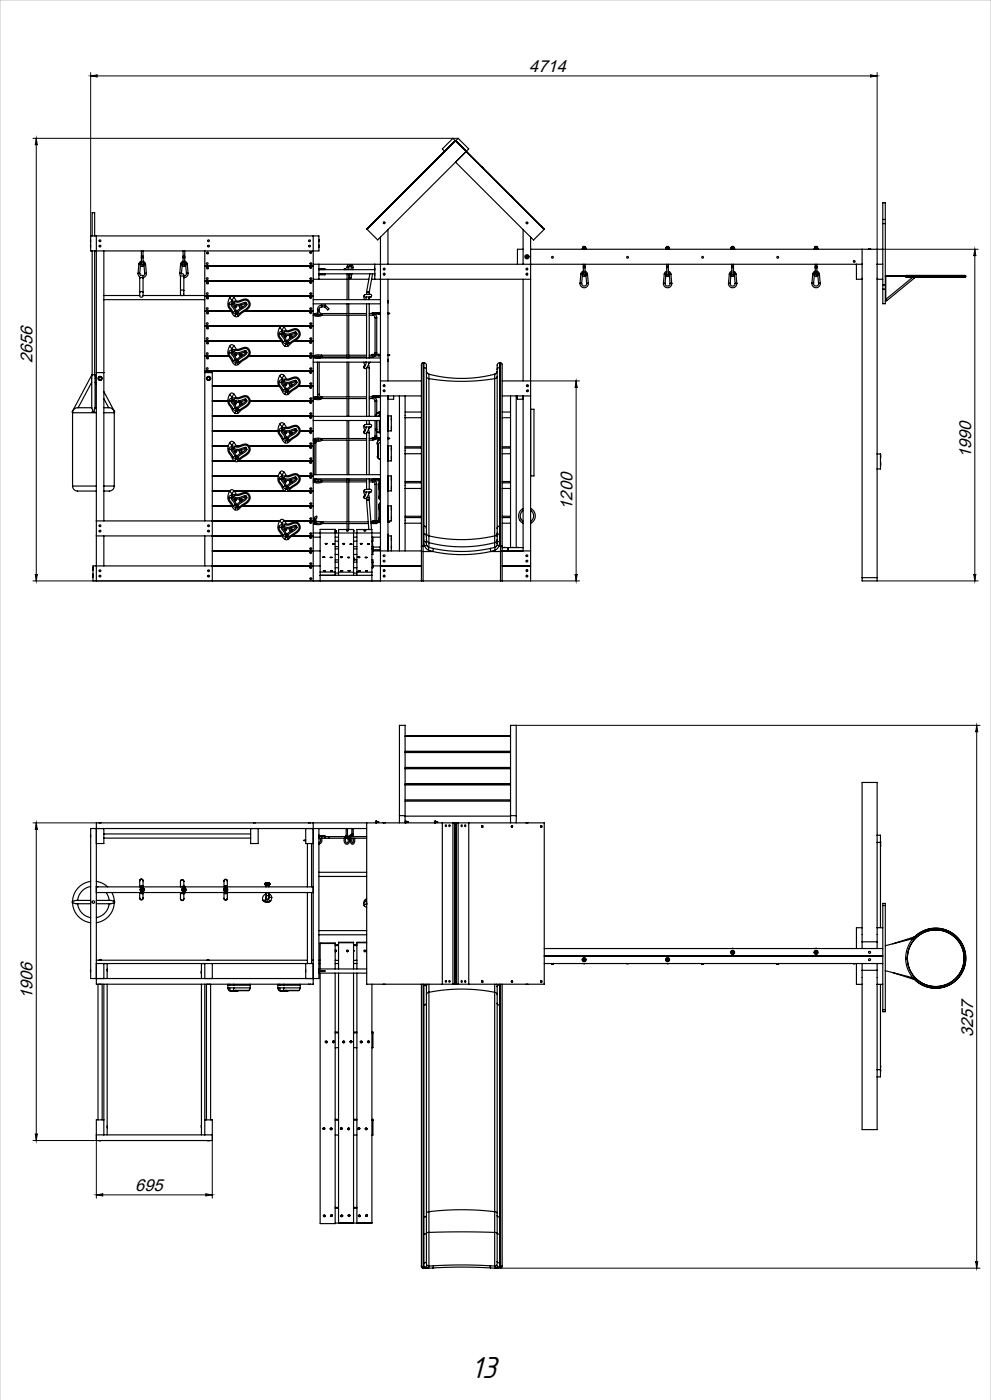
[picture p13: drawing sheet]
<svg xmlns="http://www.w3.org/2000/svg" width="297mm" height="420mm" viewBox="0 0 297 420" stroke-linecap="round" stroke-linejoin="round" font-family="sans-serif">
<defs><g id="words">
<text font-size="9.5" x="141.2" y="413.5">13</text>
<g font-size="5.1">
<text x="158.6" y="21.7">4714</text>
<text x="9.8" y="109" transform="rotate(-90 9.8 109)">2656</text>
<text x="291" y="137.5" transform="rotate(-90 291 137.5)">1990</text>
<text x="171.6" y="152.9" transform="rotate(-90 171.6 152.9)">1200</text>
<text x="9.8" y="299.8" transform="rotate(-90 9.8 299.8)">1906</text>
<text x="291.6" y="311.2" transform="rotate(-90 291.6 311.2)">3257</text>
<text x="40.5" y="357.4">695</text>
</g>
</g></defs>
<g fill="none" stroke="#000" stroke-width=".35">
<path d="M121.5 57.2h.1M121.7 57v.1M130.3 48.3l.1 .1M130.5 48.2h.1M133.3 45.4l-.7-.7 3.1-3.2 27.4 27.3-3.2 3.2-23.4-23.4M134.2 44.4l.1 .1M134.4 44.2l.1 .1M135.3 43.4h.1M135.5 43.2h.1M136.4 42.2l-26.5 26.5M139.8 45.4l.7-.7-3.2-3.2-27.3 27.3 3.2 3.2 26.5-26.5M144.4 50l.4 .4"/>
<path d="M153.2 58.8l.4 .4M27.2 73.6v.5M27.2 72v.5M27.2 70.8h68.4v4.5h-68.4zM27.6 70.8v-7h.8v7M27.6 75.3v37.2M28.4 75.3v37.2M28.9 70.8v103.5M31.1 75.3v81M41.6 79.2l.4 .1M41.6 79.2l-.2 2.8M42.1 79.7l-.2 2.3"/>
<path d="M42.4 77.3v.9a1.08 1.08 0 0 0 .3 1.3l.2-.2v-2M42.4 78.4l-.5 .2-.3 .6M42.4 76.9v.4M42.4 77.3l.2-.2 .3 .2M42.4 78.8a.63 .63 0 0 0-.3 .9 .63 .63 0 0 0 1 0 .63 .63 0 0 0-.2-.9M42.4 76.9h.5M42.4 75.3v1.6M42.9 78.4l.4 .2 .3 .6M42.9 76.9v.4M42.9 75.3v1.6M43.2 79.7l.2 2.3M43.6 79.2l-.4 .1"/>
<path d="M43.6 79.2l.3 2.8M54.1 79.2l.4 .1M54.1 79.2l-.2 2.8M54.6 79.7l-.2 2.3M54.9 77.3v.9a1.08 1.08 0 0 0 .3 1.3l.2-.2v-2M54.9 78.4l-.5 .2-.3 .6M54.9 76.9v.4M54.9 77.3l.2-.2 .3 .2M54.9 78.8a.63 .63 0 0 0-.3 .9 .63 .63 0 0 0 1 0 .63 .63 0 0 0-.2-.9M54.9 76.9h.5M54.9 75.3v1.6M55.4 78.4l.4 .2 .3 .6"/>
<path d="M55.4 76.9v.4M55.4 75.3v1.6M55.7 79.7l.2 2.3M56.1 79.2l-.4 .1M56.1 79.2l.3 2.8M61.4 75.3v81M61.4 79.8h32.5M93.9 79.3h164.5M93.9 70.8v103.5M95.6 74.1h.1M95.6 73.6h.1M95.6 72h.1"/>
<path d="M95.6 72.5h.1M95.6 79.3v4.5M95.6 73.6v.5M95.6 72v.5M104.7 79.9l-.2 .2M104.7 79.4l-.5 .2-.2 .5M104.7 79.4h.5M104.7 79.9h.5M104.7 79.4l.1 .2-.1 .3M105.2 79.9l.1 .3M105.2 79.4l.5 .3 .1 .6M105.2 79.4l.1 .2-.1 .3"/>
<path d="M109.9 68.7h.1M109.9 68.7l26.6-26.6 26.5 26.7M112.3 79.3v4.5M112.6 66l.1 .1M112.8 65.8l.1 .1M114 71.1v103.2M116.3 68.9v10.4M156.8 74.8h-1.7v4.5M156.8 68.9v10.4M159 71.1v103.2h-8.5M159 74.8h105.6M162.1 67.7l.3 .4"/>
<path d="M174.5 74.8h1.2M174.6 74.6h.2M174.6 74.6l.1 .1M174.6 74.2v.4M174.7 74.2h.1M174.7 74.2h.4M174.7 74.2h-.1M174.8 79.9v.4M174.8 74.2v-.3h.5v.7M174.8 79.9h.5M174.8 79.3v.6M174.8 74.6h.5"/>
<path d="M174.8 74.2v.4M175.1 74.2h.3M175.1 74.2h-.3M175.3 74.6h.2M175.3 79.9v.4M175.3 79.3v.6M175.4 74.2h.1M175.5 74.6v.1M175.5 74.2v.4M199.5 74.8h1.2M199.6 74.6h.2M199.6 74.6l.1 .1"/>
<path d="M199.6 74.2v.4M199.7 74.2h.4M199.7 74.2h-.1M199.8 79.9v.4M199.8 79.9h.5M199.8 79.3v.6M199.8 74.6h.5M200.1 74.2h.2M200.1 74.2h.3M200.3 74.6h.2M200.3 74.2v.4M200.3 79.9v.4"/>
<path d="M200.3 74.2v-.3h-.5v.7M200.3 79.3v.6M200.4 74.2h-.1M200.4 74.2h.1M200.5 74.6v.1M200.5 74.2v.4M219 74.8h1.2M219.1 74.6h.2M219.1 74.6l.1 .1M219.1 74.2v.4M219.2 74.2h.1M219.2 74.2h.4"/>
<path d="M219.2 74.2h-.1M219.3 79.9v.4M219.3 74.2v-.3h.5v.7M219.3 79.9h.5M219.3 79.3v.6M219.3 74.6h.5M219.3 74.2v.4M219.6 74.2h.3M219.6 74.2h-.3M219.8 74.6h.2M219.8 79.9v.4M219.8 79.3v.6"/>
<path d="M219.9 74.2h.1M220 74.6v.1M220 74.2v.4M244 74.8h1.2M244.1 74.6h.2M244.1 74.6l.1 .1M244.1 74.2v.4M244.2 74.2h-.1M244.2 74.2h.4M244.3 79.9v.4M244.3 79.9h.5M244.3 79.3v.6"/>
<path d="M244.3 74.6h.5M244.6 74.2h.2M244.6 74.2h.3M244.8 74.6h.2M244.8 74.2v.4M244.8 79.9v.4M244.8 74.2v-.3h-.5v.7M244.8 79.3v.6M244.9 74.2h-.1M244.9 74.2h.1M245 74.6v.1M245 74.2v.4"/>
<path d="M256.7 79.3v4.5h1.7M258.4 74.8v99.5h4.5v-99.5M260.3 74.8h.6M262.9 79.3h1.7M264.6 65.8v1.3M264.6 65.8v-5h.7v5M264.6 67.1h.7M264.6 65.8h.7M264.6 67.1v18.4M265.3 65.8v1.3M265.3 67.1v18.4M31.1 89.9h30.3"/>
<path d="M31.1 88.7h10.8M41.4 82l.5 1.5M41.4 82h.5M41.9 87.7v.6a.6 .6 0 0 0 .5 .9 .6 .6 0 0 0 .5-.9v-.6M41.9 87.7l.5-.2 .5 .2M41.9 83.5l.5-.2 .5 .2M41.9 83.5v4.2M41.9 82.1h.1M42.9 83.1v.4M42.9 83.5v4.2M42.9 88.7h11.5M43.4 82a.63 .63 0 0 1-.4 .7 .63 .63 0 0 1-.7-.1l-.3-.1-.1-.4"/>
<path d="M43.9 82a1.25 1.25 0 0 1-1 1.3M43.9 82h-.5M53.9 82l.2 .8M53.9 82h.5M54.1 87.2v.6a.6 .6 0 0 0 .5 .9 .6 .6 0 0 0 .5-.9v-.6M54.1 82.6v.4M54.1 87.2l.5-.2 .5 .2M54.1 83l.5-.2 .5 .2M54.1 83v4.2M54.4 82.1a.61 .61 0 0 1 .6 .2 .61 .61 0 0 1 .1 .7M54.4 82.1h.1M54.8 88.7h6.6"/>
<path d="M55.1 83v4.2M55.9 82l-.3 .6-.5 .2M56.4 82a1.25 1.25 0 0 1-1.3 1.3M56.4 82h-.5M61.4 97.8h32.5M61.4 93.3h7.8M61.4 88.8h32.5M61.4 84.3h32.5M68.6 91.3l.2 .8 1 1.6M68.8 89.4l-.1 .2a2.9 2.9 0 0 0 .5 3.6l.6 1.2 .6 .5M68.8 89.4l.8 .7M69.3 91.3h-.7"/>
<path d="M69.3 91.3l1.2 2.2M69.6 90.1v.3M69.6 90.4h1M69.6 90.4v.1M69.6 90.5l-.7 .2-.3 .6M69.6 90.5l.1 .3M69.7 90.8l-.4 .5M69.7 90.8l.4 .1M69.7 91.3l1.1 2M69.7 91.3h-.4M69.8 93.7l.9 .6M69.9 91.2l1 .5 1-.1"/>
<path d="M69.9 91.2l-.2 .1M70.1 89.2l-.5 .9M70.1 89.2l.5 .8a.88 .88 0 0 0 1.5 .1 1.73 1.73 0 0 1 2.9 1 2.91 2.91 0 0 1-2.3 2.6l-1.3 1.2M70.1 89.2a.71 .71 0 0 0-.7-.3 .71 .71 0 0 0-.6 .5M70.1 90.9a2.58 2.58 0 0 0 3.1-.1 .67 .67 0 0 1 .8 .5 .67 .67 0 0 1-.6 .8l-2.1 1.5M70.1 90.9l-.2 .3M70.5 93.5l-.7 .2M70.5 93.5l.3 .3M70.6 90.4l-.5 .5M70.6 90.4a3.5 3.5 0 0 0 2.8-.4 1.36 1.36 0 0 1 1.3 1.2 1.36 1.36 0 0 1-1 1.5l-2 1.4M70.7 94.3l-.3 .6M70.7 94.3h.1"/>
<path d="M70.7 94.3h.3M70.8 93.3l-.3 .2M70.8 93.3h.2M70.8 93.8l-.1 .5M70.8 93.8h.1M70.9 93.8l.1 .5M71 93.3l.3 .3M71 94.3l.4 .6M71.3 93.6l.4 .5M71.3 93.6l-.4 .2M71.4 94.9l-.5 .1-.5-.1M71.7 94.1l-.7 .2"/>
<path d="M72.1 91.6h-.2M72.1 91.6a.4 .4 0 0 1 .4 .5 .4 .4 0 0 1-.6 .2 .4 .4 0 0 1 0-.7M73.5 93.3h20.4M73.5 91.1l-1.4 .5M73.5 91.1l.1 .2M73.5 90.7v.4M73.6 91.3l-2.6 2M73.6 91.3l.4 .1M73.7 90.8l-.2 .3M74 91.2l-.4 .1M83.8 98.3l-.1 .2a2.9 2.9 0 0 0 .5 3.6l.6 1.2 .6 .5M83.8 98.3l.7 .7"/>
<path d="M84.5 99l.1 .3M84.6 99.3h1M84.6 99.3h.1M84.6 99.3l-.7 .3-.3 .6M84.6 99.3l.1 .4M84.7 99.7l-.4 .5M84.7 99.7l.4 .1M85.1 98.1l-.6 .9M85.1 98.1l.5 .8a.88 .88 0 0 0 1.4 .1 1.73 1.73 0 0 1 3 1 2.91 2.91 0 0 1-2.3 2.6l-1.3 1.2M85.1 98.1a.71 .71 0 0 0-.7-.3 .71 .71 0 0 0-.6 .5M85.1 99.8a2.58 2.58 0 0 0 3.1-.1 .67 .67 0 0 1 .8 .5 .67 .67 0 0 1-.6 .8l-2.1 1.5M85.1 99.8l-.3 .3"/>
<path d="M85.6 99.3l-.5 .5M85.6 99.3a3.5 3.5 0 0 0 2.8-.4 1.36 1.36 0 0 1 1.3 1.2 1.36 1.36 0 0 1-1 1.5l-2 1.4M88.5 100l-1.4 .5M88.5 100l.1 .2M88.5 99.6v.4M88.7 99.7l-.2 .3M93.9 94.2l.6 .2M93.9 94.6l.3 .1M93.9 89.9h20.1M93.9 91.2h20.1M93.9 83.8h10.1M94.5 94.4h-.3v.3"/>
<path d="M94.6 94.4h1.3M95.2 93.3l.1 .7-1.1 .2 .3 .2M95.2 92.8h.5M95.2 93.3h.5M95.2 92.8v.5M95.6 82.2h1.8v.3h-1.8M95.6 80.6h1.8v.3h-1.8M95.6 80.9h16.7M95.6 82.2h16.7M95.7 93.3l.2 .5 .5 .3M95.7 92.8v.5M95.7 94.4h.2"/>
<path d="M96 94a.46 .46 0 0 1 .5 .6 .46 .46 0 0 1-.7 .3l-1.6-.2M96.1 94.4h-1.6M96.4 92.1l-.5 .2-.2 .5M96.4 91.6l-.9 .4-.3 .8M96.4 94.1v.1M96.4 91.6v.5M96.4 94.1h7.6M96.4 91.6h1.1M96.4 92.1h.9M96.4 94.6h7.6M97.5 91.6l-.2 .5M97.5 91.6l1.1 1-.4 .4-.9-.9"/>
<path d="M103.2 80.9a.27 .27 0 0 1 .2-.3 .27 .27 0 0 1 .3 .3M103.2 80.9h.1M104 80.1h.5M104 80.1v.8M104 82.2v7.7M104 91.2v2.9M104 94.5v12.1M104.2 82.2a.27 .27 0 0 0 .3 .3 .27 .27 0 0 0 .2-.3M104.5 94.6h5.4M104.5 94.1h5.4M104.5 80.1v.8M104.5 82.5v7.4"/>
<path d="M104.5 91.2v2.9M104.5 94.5v12.1M104.5 83.8h6.1M104.7 83.3l.5 .1zM104.9 82.2l-.2 1.1M105.3 80.2l.5 .1M105.3 80.2l-.1 .7M105.4 82.2l-.2 1.2M105.8 80.3l-.1 .6M109.2 88.6v.3l.3 .3 1.6-.1M109.2 88.5l-.2 .6 .3 .8M109.2 88.5v.1"/>
<path d="M109.8 89.1l-.3 .8M109.9 91.2v16.2M110.3 87.6h.4M110.3 87.6h-.4v.7M110.6 89.1l-.2 .8M110.7 87.6v.7M110.7 91.2v16.2M110.7 94.6h1M110.8 88.3l.5 .2-.1 .5M110.9 82.2l-1 5.3 .4 .1M110.9 88.3l-1.7 .2M111.2 89l-.3 .1"/>
<path d="M111.2 89l-.6 .6M111.2 89h.1M111.4 83.8h47.6M111.6 93.8h1.9M111.7 94.6l.5 .2 .2 .5M111.7 82.2l-1 5.4M112.3 94.2l.5 .5 .1 .6M112.3 82.1v.5M112.3 80.5v.5M112.4 95.3h.5M112.4 95.3v10.5M112.9 95.3v10.5"/>
<path d="M113.5 93.8l.2 .2-.1 .2M113.6 94.2h-2l.1 .4M113.6 93.8h-2l-.2 .3h-.7M113.6 93.8h-.1M114 94.2h-.4M114 93.8h-.5M116.3 90.3v.5M116.3 93.9l.5 .1-.5 .2M116.3 83.8v30.5M156.8 83.8v30.5M173.8 85a1.25 1.25 0 0 0 1.3 1.3 1.25 1.25 0 0 0 1.2-1.3M173.8 85h.5"/>
<path d="M174.1 82.2l.4 .1M174.1 82.2l-.3 2.8M174.3 85.1h.1M174.5 82.7l-.2 2.3M174.8 80.3v.9a1.08 1.08 0 0 0 .3 1.3l.2-.2v-2M174.8 81.4l-.4 .2-.3 .6M174.8 80.3l.3-.2 .2 .2M174.8 81.8a.62 .62 0 0 0-.2 .9 .62 .62 0 0 0 1 0 .62 .62 0 0 0-.3-.9M175.3 81.4l.5 .2 .3 .6M175.6 82.7l.2 2.3M175.8 85a.75 .75 0 0 1-.7 .8 .75 .75 0 0 1-.8-.7M176.1 82.2l-.4 .1"/>
<path d="M176.1 82.2l.2 2.8M176.3 85h-.5M198.8 85a1.25 1.25 0 0 0 1.3 1.3 1.25 1.25 0 0 0 1.2-1.3M198.8 85h.5M199.1 82.2l.4 .1M199.1 82.2l-.3 2.8M199.3 85.1h.1M199.5 82.7l-.2 2.3M199.8 80.3v.9a1.08 1.08 0 0 0 .3 1.3l.2-.2v-2M199.8 81.4l-.4 .2-.3 .6M199.8 80.3l.3-.2 .2 .2M199.8 81.8a.62 .62 0 0 0-.2 .9 .62 .62 0 0 0 1 0 .62 .62 0 0 0-.3-.9"/>
<path d="M200.3 81.4l.5 .2 .3 .6M200.6 82.7l.2 2.3M200.8 85a.75 .75 0 0 1-.7 .8 .75 .75 0 0 1-.8-.7M201.1 82.2l-.4 .1M201.1 82.2l.2 2.8M201.3 85h-.5M218.3 85a1.25 1.25 0 0 0 1.3 1.3 1.25 1.25 0 0 0 1.2-1.3M218.3 85h.5M218.6 82.2l.4 .1M218.6 82.2l-.3 2.8M218.8 85.1h.1M219 82.7l-.2 2.3"/>
<path d="M219.3 80.3v.9a1.08 1.08 0 0 0 .3 1.3l.2-.2v-2M219.3 81.4l-.4 .2-.3 .6M219.3 80.3l.3-.2 .2 .2M219.3 81.8a.63 .63 0 0 0-.2 .9 .63 .63 0 0 0 1 0 .63 .63 0 0 0-.3-.9M219.8 81.4l.5 .2 .3 .6M220.1 82.7l.2 2.3M220.3 85a.75 .75 0 0 1-.7 .8 .75 .75 0 0 1-.8-.7M220.6 82.2l-.4 .1M220.6 82.2l.2 2.8M220.8 85h-.5M243.3 85a1.25 1.25 0 0 0 1.3 1.3 1.25 1.25 0 0 0 1.2-1.3M243.3 85h.5"/>
<path d="M243.6 82.2l.4 .1M243.6 82.2l-.3 2.8M243.8 85.1h.1M244 82.7l-.2 2.3M244.3 80.3v.9a1.08 1.08 0 0 0 .3 1.3l.2-.2v-2M244.3 81.4l-.4 .2-.3 .6M244.3 80.3l.3-.2 .2 .2M244.3 81.8a.62 .62 0 0 0-.2 .9 .62 .62 0 0 0 1 0 .62 .62 0 0 0-.3-.9M244.8 81.4l.5 .2 .3 .6M245.1 82.7l.2 2.3M245.3 85a.75 .75 0 0 1-.7 .8 .75 .75 0 0 1-.8-.7M245.6 82.2l-.4 .1"/>
<path d="M245.6 82.2l.2 2.8M245.8 85h-.5M262.9 83.8h1.7M264.6 85.5v1.3M264.6 86.8v4.3h.7v-4.3M264.6 86.8h.7M264.6 85.5h.7M265.3 85.5v1.3M265.3 82.7h8.3v.2h-8.3M265.5 82.9v7.5h-.2M271.4 82.9l.3 .2M271.7 83.1h1.9z"/>
<path d="M271.7 82.6h17.5M271.7 82.6l-.2 .1M273.7 83.1l-8.2 6.7 .1 .2 .2 .2 8.2-6.8M273.7 83l.3 .4zM273.9 83.1h15.3M289.2 82.6l.2 .3-.2 .2M27.5 114.7l-4.1 7.6M27.7 112.5h.6M27.7 112.5l-.2 1v8.9M27.7 112.5l-6.1 11.1 .2 .1M28.3 112.5l.2 1v8.9M28.3 112.5l.6 .7"/>
<path d="M28.5 114.7l.4 .7M28.9 111.8h2.2M29.8 113.1h.4l.2 .4-.2 .4h-.4l-.2-.4zM31.1 117.5l3.3 6.1-.2 .1M31.1 119.6l1.5 2.7M61.4 102.3h22.9M61.4 106.8h7.1M61.4 111.3h32.5M61.4 111.8h2.2v62.5M62 111.8h.4M62.3 113.1h.4l.2 .4-.2 .4h-.4l-.2-.4zM63.6 115.8h20"/>
<path d="M68.6 105.8l.2 .8 1 1.6M68.8 103.9l-.1 .2a2.9 2.9 0 0 0 .5 3.6l.6 1.2 .6 .5M68.8 103.9l.8 .7M68.8 118.4l-.1 .2a2.9 2.9 0 0 0 .5 3.6l.6 1.2 .6 .5M68.8 118.4l.8 .7M69.3 105.8h-.7M69.3 105.8l1.2 2.2M69.6 104.6v.3M69.6 119.1v.3M69.6 104.9h1M69.6 119.4h1M69.6 104.9v.1"/>
<path d="M69.6 119.4v.1M69.6 105l-.7 .2-.3 .6M69.6 105l.1 .3M69.6 119.5l-.7 .2-.3 .6M69.6 119.5l.1 .3M69.7 105.3l-.4 .5M69.7 105.3l.4 .1M69.7 119.8l-.4 .5M69.7 119.8l.4 .1M69.7 105.8l1.1 2M69.7 105.8h-.4M69.8 108.2l.9 .6"/>
<path d="M69.9 105.7l1 .5 1-.1M69.9 105.7l-.2 .1M70.1 103.7l-.5 .9M70.1 103.7l.5 .8a.88 .88 0 0 0 1.5 .1 1.73 1.73 0 0 1 2.9 1 2.91 2.91 0 0 1-2.3 2.6l-1.3 1.2M70.1 103.7a.71 .71 0 0 0-.7-.3 .71 .71 0 0 0-.6 .5M70.1 118.2l-.5 .9M70.1 118.2l.5 .8a.88 .88 0 0 0 1.5 .1 1.73 1.73 0 0 1 2.9 1 2.91 2.91 0 0 1-2.3 2.6l-1.3 1.2M70.1 118.2a.71 .71 0 0 0-.7-.3 .71 .71 0 0 0-.6 .5M70.1 105.4a2.58 2.58 0 0 0 3.1-.1 .67 .67 0 0 1 .8 .5 .67 .67 0 0 1-.6 .8l-2.1 1.5M70.1 105.4l-.2 .3M70.1 119.9a2.58 2.58 0 0 0 3.1-.1 .67 .67 0 0 1 .8 .5 .67 .67 0 0 1-.6 .8l-2.1 1.5M70.1 119.9l-.2 .3"/>
<path d="M70.5 108l-.7 .2M70.5 108l.3 .3M70.6 104.9l-.5 .5M70.6 104.9a3.5 3.5 0 0 0 2.8-.4 1.36 1.36 0 0 1 1.3 1.2 1.36 1.36 0 0 1-1 1.5l-2 1.4M70.6 119.4l-.5 .5M70.6 119.4a3.5 3.5 0 0 0 2.8-.4 1.36 1.36 0 0 1 1.3 1.2 1.36 1.36 0 0 1-1 1.5l-2 1.4M70.7 108.8l-.3 .6M70.7 108.8h.1M70.7 108.8h.3M70.8 107.8l-.3 .2M70.8 107.8h.2M70.8 108.3l-.1 .5"/>
<path d="M70.8 108.3h.1M70.9 108.3l.1 .5M71 107.8l.3 .3M71 108.8l.4 .6M71.3 108.1l.4 .5M71.3 108.1l-.4 .2M71.4 109.4l-.5 .1-.5-.1M71.7 108.6l-.7 .2M72.1 106.1h-.2M72.1 106.1a.4 .4 0 0 1 .4 .5 .4 .4 0 0 1-.6 .2 .4 .4 0 0 1 0-.7M73.5 105.6l-1.4 .5M73.5 105.6l.1 .2"/>
<path d="M73.5 105.2v.4M73.5 119.7v.4M73.6 105.8l-2.6 2M73.6 105.8l.4 .1M73.7 105.3l-.2 .3M73.7 119.8l-.2 .3M74 105.7l-.4 .1M74.6 106.8h19.3M83.6 100.2l.2 .8 1 1.6M83.6 114.7l.2 .8 1 1.6M83.8 112.8l-.1 .2a2.9 2.9 0 0 0 .5 3.6l.6 1.2 .6 .5M83.8 112.8l.7 .7"/>
<path d="M84.3 100.2h-.7M84.3 100.2l1.2 2.2M84.3 114.7h-.7M84.3 114.7l1.2 2.2M84.5 113.5l.1 .3M84.6 113.8h1M84.6 113.8h.1M84.6 113.8l-.7 .3-.3 .6M84.6 113.8l.1 .4M84.7 114.2l-.4 .5M84.7 114.2l.4 .1M84.7 100.2l1.1 2"/>
<path d="M84.7 100.2h-.4M84.7 114.7l1.1 2M84.7 114.7h-.4M84.8 102.6l.9 .6M84.8 117.1l.9 .6M84.8 100.1l1.1 .5 1-.1M84.8 100.1l-.1 .1M84.8 114.6l1.1 .5 1-.1M84.8 114.6l-.1 .1M84.9 115.8h.1M85.1 112.6l-.6 .9M85.1 112.6l.5 .8a.88 .88 0 0 0 1.4 .1 1.73 1.73 0 0 1 3 1 2.91 2.91 0 0 1-2.3 2.6l-1.3 1.2"/>
<path d="M85.1 112.6a.71 .71 0 0 0-.7-.3 .71 .71 0 0 0-.6 .5M85.1 114.3a2.58 2.58 0 0 0 3.1-.1 .67 .67 0 0 1 .8 .5 .67 .67 0 0 1-.6 .8l-2.1 1.5M85.1 114.3l-.3 .3M85.4 102.3h.1M85.5 102.4l-.7 .2M85.5 102.4l.3 .3M85.5 116.9l-.7 .2M85.5 116.9l.3 .3M85.6 113.8a3.5 3.5 0 0 0 2.8-.4 1.36 1.36 0 0 1 1.3 1.2 1.36 1.36 0 0 1-1 1.5l-2 1.4M85.6 113.8l-.5 .5M85.7 103.2l-.3 .6M85.7 103.2h.1"/>
<path d="M85.7 117.7l-.3 .6M85.7 117.7h.1M85.7 103.2h.3M85.7 117.7h.3M85.8 102.2l-.3 .2M85.8 102.2h.2M85.8 116.7l-.3 .2M85.8 116.7h.2M85.8 102.7l-.1 .5M85.8 102.7h.1M85.8 117.2l-.1 .5M85.8 117.2h.1"/>
<path d="M85.9 102.7l.1 .5M85.9 117.2l.1 .5M86 103.2h.1M86 117.7h.1M86 102.2l.3 .3M86 116.7l.3 .3M86 103.2l.4 .6M86 117.7l.4 .6M86.3 102.5l.4 .5M86.3 102.5l-.4 .2M86.3 117l.4 .5M86.3 117l-.4 .2"/>
<path d="M86.4 103.8l-.5 .1-.5-.1M86.4 118.3l-.5 .1-.5-.1M86.7 103l-.7 .2M86.7 117.5l-.7 .2M87.1 100.5h-.2M87.1 100.5a.4 .4 0 0 1 .4 .5 .4 .4 0 0 1-.6 .2 .4 .4 0 0 1 0-.7M87.1 115h-.2M87.1 115a.4 .4 0 0 1 .4 .5 .4 .4 0 0 1-.6 .2 .4 .4 0 0 1 0-.7M88.3 102.3h5.6M88.5 114.5l-1.4 .5M88.5 114.5l.1 .2M88.5 114.1v.4"/>
<path d="M88.6 100.2l-2.6 2M88.6 100.2l.4 .1M88.6 114.7l-2.6 2M88.6 114.7l.4 .1M88.7 114.2l-.2 .3M89 100.1l-.4 .1M89 114.6l-.4 .1M89.5 115.8h4.4M93.9 119.2l.6 .2M93.9 119.6l.3 .1M93.9 106.7l.6 .2M93.9 107.1l.3 .1"/>
<path d="M93.9 107.4h20.1M93.9 108.7h20.1M94.2 119.2l.3 .2M94.2 106.7l.3 .2M94.2 106.7l.8-.2a1.03 1.03 0 0 1 1.5 .6l-1.1 .3-1.2-.2M94.5 119.4h-.3v.3M94.5 106.9h-.3v.3M94.6 106.9h1l-.1 .1M94.6 119.4h1.3M95.2 118.3l.1 .7-1.1 .2M95.2 118.3h.5M95.2 108.7v9.6"/>
<path d="M95.7 118.3l.2 .5 .5 .3M95.7 108.7v9.6M95.7 119.4h.2M95.8 107.4h.1M96 119a.46 .46 0 0 1 .5 .6 .46 .46 0 0 1-.7 .3l-1.6-.2M96.1 119.4h-1.6M96.1 106.9h-1.6M96.4 106.6h-.2M96.4 119.1v.1M96.4 106.6v.1M96.4 119.1h7.6M96.4 106.6h7.6"/>
<path d="M96.4 119.6h7.6M96.4 107.1h7.6M104 107v.4M104 108.7v10.4M104 119.5v5.4M104.5 119.6h5.4M104.5 119.1h5.4M104.5 106.6h5.4M104.5 107.1h5.4M104.5 107v.4M104.5 108.7v10.4M104.5 119.5v5.4"/>
<path d="M109 108.7l.4 .9M109.3 109.4l-.2 .8 .3 .4M109.5 108.7h.2M109.6 109.8a.4 .4 0 0 0-.5 .3 .4 .4 0 0 0 .3 .5M109.8 108.7l-.5 1.1M109.9 110.4v14.5M109.9 110.3h.8M110.4 109.5l.3 .8M110.6 108.7l-.6 1.4-.6 .5M110.7 110.3v14.6M110.7 119.6h1M110.7 107.1h1"/>
<path d="M111 108.7l-.4 .4M111.6 118.8h1.9M111.6 106.3h1.9M111.7 119.6l.5 .2 .2 .5M112.2 106.3l-1.5 .3M112.3 119.2l.5 .5 .1 .6M112.4 105.8l-.2 .6M112.4 105.8h.5M112.5 106.8l-.8 .3M112.8 106.3h.8M112.9 105.8l-.1 .6M113.5 118.8l.2 .2-.1 .2"/>
<path d="M113.5 106.3l.2 .2-.1 .2M113.6 119.2h-2l.1 .4M113.6 106.7h-2l.1 .4M113.6 118.8h-2l-.2 .3h-.7M113.6 118.8h-.1M113.6 106.3h-.1M114 119.2h-.4M114 118.8h-.5M114 106.7h-.4M114 106.3h-.5M114 114.3h12.3M114 118.8h12.3"/>
<path d="M116.3 107.8v.5M116.3 106.4l.5 .1-.5 .2M116.3 118.8v46.5M118 118.8v1h-1.7M119.7 118.8v46.5M121.4 118.8v46.5M126.8 108.8v54.9M127.1 110.3v47.5M127.1 110.3l.5 .1 .2 .4M127.1 108.8v1.5M127.8 110.8v-.4a1.03 1.03 0 0 0-.1-1.2 1.03 1.03 0 0 0-1.2-.3l-.2 .4v54.6M127.8 110.8v47.7"/>
<path d="M127.8 113l.2 .3 .5 .3M127.9 111.8l-.1-.4 .2 .5 .5 .4M128.5 113.6v47.2M128.5 113.6a59.7 59.7 0 0 0 19.8 0M128.5 112.3v1.3M128.5 112.3a39 39 0 0 0 19.8 0M148.3 113.6v47.2M148.3 112.3v1.3M148.9 111.8l.1-.4-.2 .5-.5 .4M149 110.8a1.58 1.58 0 0 1 .6-2 .75 .75 0 0 1 .8 .3 .75 .75 0 0 1 .1 .8v54M149 110.8v47.7M149 113l-.2 .3-.5 .3"/>
<path d="M149.8 110.3v47.5M149.8 110.3l-.6 .1-.2 .4M149.8 108.8v1.5M149.8 108.8h.1M150 108.8v54.9M150.5 114.3h8.5M150.5 118.8h8.5M153 118.8v45.5M154.7 118.8v45.5M155.1 118.8v1h1.7M156.8 118.8v46.5h-6.3h8.5M21.7 123.8h7.2"/>
<path d="M21.7 123.8v22M21.8 123.7l-.1 .1M27.5 122.3h-3.8a1.65 1.65 0 0 0-1.9 1.4M27.5 122.4l.3 .7-.2 .6M27.6 123.7h.8M28.5 122.4l-.3 .7 .2 .6M28.5 122.3h.4M31.1 122.3h1a1.7 1.7 0 0 1 2.1 1.4M31.1 123.8h3.1M34.2 123.7v.1M34.2 123.8v22M63.6 124.8h30.3"/>
<path d="M63.6 133.8h4.8M63.6 138.3h6.6M63.6 129.3h19.7M63.6 120.3h4.7M68.6 120.3l.2 .8 1 1.6M68.6 134.8l.2 .8 1 1.6M68.8 132.9l-.1 .2a2.9 2.9 0 0 0 .5 3.6l.6 1.2 .6 .5M68.8 132.9l.8 .7M69.3 120.3h-.7M69.3 120.3l1.2 2.2M69.3 134.8h-.7M69.3 134.8l1.2 2.2"/>
<path d="M69.6 133.6v.3M69.6 133.9h1M69.6 133.9v.1M69.6 134l-.7 .2-.3 .6M69.6 134l.1 .3M69.7 134.3l-.4 .5M69.7 134.3l.4 .1M69.7 120.3l1.1 2M69.7 120.3h-.4M69.7 134.8l1.1 2M69.7 134.8h-.4M69.8 122.7l.9 .6"/>
<path d="M69.8 137.2l.9 .6M69.9 120.2l1 .5 1-.1M69.9 120.2l-.2 .1M69.9 134.7l1 .5 1-.1M69.9 134.7l-.2 .1M70.1 132.7l-.5 .9M70.1 132.7l.5 .8a.88 .88 0 0 0 1.5 .1 1.73 1.73 0 0 1 2.9 1 2.91 2.91 0 0 1-2.3 2.6l-1.3 1.2M70.1 132.7a.71 .71 0 0 0-.7-.3 .71 .71 0 0 0-.6 .5M70.1 134.4a2.58 2.58 0 0 0 3.1-.1 .67 .67 0 0 1 .8 .5 .67 .67 0 0 1-.6 .8l-2.1 1.5M70.1 134.4l-.2 .3M70.5 122.5l-.7 .2M70.5 122.5l.3 .3"/>
<path d="M70.5 137l-.7 .2M70.5 137l.3 .3M70.6 133.9l-.5 .5M70.6 133.9a3.5 3.5 0 0 0 2.8-.4 1.36 1.36 0 0 1 1.3 1.2 1.36 1.36 0 0 1-1 1.5l-2 1.4M70.7 123.3l-.3 .6M70.7 123.3h.1M70.7 137.8l-.3 .6M70.7 137.8h.1M70.7 123.3h.3M70.7 137.8h.3M70.7 120.3h.1M70.8 122.3l-.3 .2"/>
<path d="M70.8 122.3h.2M70.8 136.8l-.3 .2M70.8 136.8h.2M70.8 122.8l-.1 .5M70.8 122.8h.1M70.8 137.3l-.1 .5M70.8 137.3h.1M70.9 133.8h.6M70.9 122.8l.1 .5M70.9 137.3l.1 .5M71 122.3l.3 .3M71 136.8l.3 .3"/>
<path d="M71 123.3l.4 .6M71 137.8l.4 .6M71.3 122.6l.4 .5M71.3 122.6l-.4 .2M71.3 137.1l.4 .5M71.3 137.1l-.4 .2M71.4 123.9l-.5 .1-.5-.1M71.4 138.4l-.5 .1-.5-.1M71.5 138.3h22.4M71.7 120.3h.1M71.7 123.1l-.7 .2M71.7 137.6l-.7 .2"/>
<path d="M72.1 120.6h-.2M72.1 120.6a.4 .4 0 0 1 .4 .5 .4 .4 0 0 1-.6 .2 .4 .4 0 0 1 0-.7M72.1 135.1h-.2M72.1 135.1a.4 .4 0 0 1 .4 .5 .4 .4 0 0 1-.6 .2 .4 .4 0 0 1 0-.7M73.5 120.1l-1.4 .5M73.5 120.1l.1 .2M73.5 134.6l-1.4 .5M73.5 134.6l.1 .2M73.5 134.2v.4M73.6 120.3l-2.6 2M73.6 120.3l.4 .1M73.6 134.8l-2.6 2"/>
<path d="M73.6 134.8l.4 .1M73.7 134.3l-.2 .3M74 120.2l-.4 .1M74 134.7l-.4 .1M74.6 133.8h19.3M75 120.3h18.9M83.6 129.2l.2 .8 1 1.6M83.8 127.3l-.1 .2a2.9 2.9 0 0 0 .5 3.6l.6 1.2 .6 .5M83.8 127.3l.7 .7M84.3 129.2h-.7M84.3 129.2l1.2 2.2M84.5 128l.1 .3"/>
<path d="M84.6 128.3h1M84.6 128.3h.1M84.6 128.3l-.7 .3-.3 .6M84.6 128.3l.1 .4M84.7 128.7l-.4 .5M84.7 128.7l.4 .1M84.7 129.2l1.1 2M84.7 129.2h-.4M84.8 131.6l.9 .6M84.8 129.1l1.1 .5 1-.1M84.8 129.1l-.1 .1M85.1 127.1l-.6 .9"/>
<path d="M85.1 127.1l.5 .8a.88 .88 0 0 0 1.4 .1 1.73 1.73 0 0 1 3 1 2.91 2.91 0 0 1-2.3 2.6l-1.3 1.2M85.1 127.1a.71 .71 0 0 0-.7-.3 .71 .71 0 0 0-.6 .5M85.1 128.8a2.58 2.58 0 0 0 3.1-.1 .67 .67 0 0 1 .8 .5 .67 .67 0 0 1-.6 .8l-2.1 1.5M85.1 128.8l-.3 .3M85.5 131.4l-.7 .2M85.5 131.4l.3 .3M85.6 128.3a3.5 3.5 0 0 0 2.8-.4 1.36 1.36 0 0 1 1.3 1.2 1.36 1.36 0 0 1-1 1.5l-2 1.4M85.6 128.3l-.5 .5M85.7 132.2l-.3 .6M85.7 132.2h.1M85.7 132.2h.3M85.8 131.2l-.3 .2"/>
<path d="M85.8 131.2h.2M85.8 131.7l-.1 .5M85.8 131.7h.1M85.9 131.7l.1 .5M86 132.2h.1M86 131.2l.3 .3M86 132.2l.4 .6M86.3 131.5l.4 .5M86.3 131.5l-.4 .2M86.4 132.8l-.5 .1-.5-.1M86.7 132l-.7 .2M87.1 129.5h-.2"/>
<path d="M87.1 129.5a.4 .4 0 0 1 .4 .5 .4 .4 0 0 1-.6 .2 .4 .4 0 0 1 0-.7M88.5 129l-1.4 .5M88.5 129l.1 .2M88.5 128.6v.4M88.6 129.2l-2.6 2M88.6 129.2l.4 .1M88.7 128.7l-.2 .3M89 129.1l-.4 .1M90 129.3h3.9M93.9 131.7l.6 .2M93.9 132.1l.3 .1M93.9 124.9h20.1"/>
<path d="M93.9 126.2h20.1M94.2 132.8h.5M94.2 132.8v9.6M94.3 132.2l-.1 .6M94.5 131.9h-.3v.3M94.5 131.9l-.3-.2 .8-.2a1.03 1.03 0 0 1 1.5 .6l-1.1 .3-1.2-.2M94.7 132.8v9.6M94.7 131.9h-.1M94.8 132.4l-.1 .4M95.4 131.6v.4M96.1 131.9h-1.6M96.1 131.6h7.9"/>
<path d="M96.4 132.1h7.6M104 126.2v5.4M104 132v10.4M104.5 131.6h5.4M104.5 132.1h5.4M104.5 126.2v5.4M104.5 132v10.4M109.2 127.5l-.2 .7 .4 .9M109.2 127.5v.4l.3 .3 1.6-.1M109.3 128.9l-.2 .8 .3 .4M109.6 129.3a.4 .4 0 0 0-.5 .3 .4 .4 0 0 0 .3 .5M109.8 128.1h.1"/>
<path d="M109.8 128.1l-.5 1.2M109.9 126.2v1.1M109.9 129.9v12.5M109.9 129.8h.8M110.4 129l.3 .8M110.6 128.1l-.6 1.5-.6 .5M110.7 126.2v1.1M110.7 129.8v12.6M110.7 132.1h1M110.8 127.3l.5 .2-.1 .5M110.9 127.3l-1.7 .2M111.2 128l-.3 .1"/>
<path d="M111.2 128l-.6 .6M111.2 128h.1M111.6 131.3h1.9M112.2 131.3l-1.5 .3M112.4 130.8l-.2 .6M112.4 130.8h.5M112.4 120.3h.5M112.4 120.3v4.6M112.4 126.2v4.6M112.5 131.8l-.8 .3M112.7 124.8v.1M112.7 129l.4 .6 .6 .2"/>
<path d="M112.7 129v.1M112.7 128.8v.2M112.7 129.1h.1M112.7 128.8l.1-.1-.1 .4M112.7 128.8h.1M112.7 129.1l.4 .4 .6 .2M112.8 128.3l-.1 .5M112.8 126.2l.1 2.8M112.9 130.8l-.1 .6 .8-.1M112.9 120.3v3.8M112.9 129.4v1.4M112.9 129l-.2 .1"/>
<path d="M112.9 126.2v2.8M113.1 132.8v.3M113.1 133.2l.1 .8M113.1 133.1l.2 .1M113.1 133.1l.1 .4M113.1 137.1l.4 .6 .5 .2M113.1 137.1h.1M113.1 136.8v.3M113.1 137.1l.4 .5 .5 .1M113.2 136.4l-.1 .4M113.2 136.7l-.1 .4M113.2 136.7l-.1 .1"/>
<path d="M113.3 133.1v3.9M113.3 137l-.2 .1M113.3 133.1h.1M113.5 131.3l.2 .2-.1 .2M113.6 131.7h-2l.1 .4M113.6 131.3h-.1M113.7 124.7l-.6 .2M113.7 123.6l-.7 .3-.3 .9M113.7 123.9a.93 .93 0 0 0-1 .9M113.7 129.7v.1M113.7 123.9v.8M113.7 124.7v.2"/>
<path d="M113.7 126.2v3.5M113.7 123.6v.3M113.7 124.7h.3M113.7 129.8h.3M113.7 123.6h.3M113.7 131.7h-.1M114 131.3h-.5M114 132.8l-.7 .3M114 131.6l-.7 .5-.2 .7M114 132a.91 .91 0 0 0-.9 .8M116.3 131.4l.5 .1-.5 .2M116.3 124.8h1v4.5h-1"/>
<path d="M116.3 133.8h1v4.5h-1M117.3 137.1v.5M117.3 125.5v.5M117.3 134.5v.5M117.3 128.1v.5M121.4 123.6h4.9M121.4 125.3h4.9M121.4 134.4h4.9M121.4 136.1h4.9M121.4 134h4.9M150.5 123.6h2.5M150.5 125.3h2.5"/>
<path d="M150.5 134.4h2.5M150.5 136.1h2.5M150.5 134h2.5M159 122.8h1v20h-1M262.9 136.2h1v4.5h-1M263.9 138.6v.5M263.9 136.9v.5M263.9 136.3v.5M263.9 139.3v.5M21.7 145.8a2.21 2.21 0 0 0 3 1.5h4.2M21.7 145.8h7.2M28.9 156.3h54.9"/>
<path d="M31.1 145.8h3.1M34.2 145.8a2.15 2.15 0 0 1-2.8 1.5h-.3M63.6 142.8h19.8M63.6 147.3h5.3M63.6 151.8h5.9M68.6 149.3l.2 .8 1 1.6M68.8 147.4l-.1 .2a2.9 2.9 0 0 0 .5 3.6l.6 1.2 .6 .5M68.8 147.4l.8 .7M69.3 149.3h-.7M69.3 149.3l1.2 2.2M69.6 148.1v.3M69.6 148.4h1"/>
<path d="M69.6 148.4v.1M69.6 148.5l-.7 .2-.3 .6M69.6 148.5l.1 .3M69.7 148.8l-.4 .5M69.7 148.8l.4 .1M69.7 149.3l1.1 2M69.7 149.3h-.4M69.8 151.7l.9 .6M69.9 149.2l1 .5 1-.1M69.9 149.2l-.2 .1M70.1 147.2l-.5 .9M70.1 147.2l.5 .8a.88 .88 0 0 0 1.5 .1 1.73 1.73 0 0 1 2.9 1 2.91 2.91 0 0 1-2.3 2.6l-1.3 1.2"/>
<path d="M70.1 147.2a.71 .71 0 0 0-.7-.3 .71 .71 0 0 0-.6 .5M70.1 148.9a2.58 2.58 0 0 0 3.1-.1 .67 .67 0 0 1 .8 .5 .67 .67 0 0 1-.6 .8l-2.1 1.5M70.1 148.9l-.2 .3M70.1 147.3h15.2M70.5 151.5l-.7 .2M70.5 151.5l.3 .3M70.6 148.4l-.5 .5M70.6 148.4a3.5 3.5 0 0 0 2.8-.4 1.36 1.36 0 0 1 1.3 1.2 1.36 1.36 0 0 1-1 1.5l-2 1.4M70.7 152.3l-.3 .6M70.7 152.3h.1M70.7 152.3h.3M70.8 151.3l-.3 .2"/>
<path d="M70.8 151.3h.2M70.8 151.8l-.1 .5M70.8 151.8h.1M70.9 151.8h.1M70.9 151.8l.1 .5M71 151.3l.3 .3M71 152.3l.4 .6M71.3 151.6l.4 .5M71.3 151.6l-.4 .2M71.4 152.9l-.5 .1-.5-.1M71.7 152.1l-.7 .2M72.1 149.6h-.2"/>
<path d="M72.1 149.6a.4 .4 0 0 1 .4 .5 .4 .4 0 0 1-.6 .2 .4 .4 0 0 1 0-.7M72.7 151.8h21.2M73.5 149.1l-1.4 .5M73.5 149.1l.1 .2M73.5 148.7v.4M73.6 149.3l-2.6 2M73.6 149.3l.4 .1M73.7 148.8l-.2 .3M74 149.2l-.4 .1M83.6 143.7l.2 .8 1 1.6M83.6 158.2l.2 .8 1 1.6M83.8 141.8l-.1 .2a2.9 2.9 0 0 0 .5 3.6l.6 1.2 .6 .5"/>
<path d="M83.8 141.8l.7 .7M83.8 156.3l-.1 .2a2.9 2.9 0 0 0 .5 3.6l.6 1.2 .6 .5M83.8 156.3l.7 .7M84.3 143.7h-.7M84.3 143.7l1.2 2.2M84.3 158.2h-.7M84.3 158.2l1.2 2.2M84.5 142.5l.1 .3M84.5 157l.1 .3M84.6 142.8h1M84.6 157.3h1M84.6 142.8h.1"/>
<path d="M84.6 157.3h.1M84.6 142.8l-.7 .3-.3 .6M84.6 142.8l.1 .4M84.6 157.3l-.7 .3-.3 .6M84.6 157.3l.1 .4M84.7 143.2l-.4 .5M84.7 143.2l.4 .1M84.7 157.7l-.4 .5M84.7 157.7l.4 .1M84.7 143.7l1.1 2M84.7 143.7h-.4M84.7 158.2l1.1 2"/>
<path d="M84.7 158.2h-.4M84.8 146.1l.9 .6M84.8 143.6l1.1 .5 1-.1M84.8 143.6l-.1 .1M84.8 158.1l1.1 .5 1-.1M84.8 158.1l-.1 .1M85.1 141.6l-.6 .9M85.1 141.6l.5 .8a.88 .88 0 0 0 1.4 .1 1.73 1.73 0 0 1 3 1 2.91 2.91 0 0 1-2.3 2.6l-1.3 1.2M85.1 141.6a.71 .71 0 0 0-.7-.3 .71 .71 0 0 0-.6 .5M85.1 156.1l-.6 .9M85.1 156.1l.5 .8a.88 .88 0 0 0 1.4 .1 1.73 1.73 0 0 1 3 1 2.91 2.91 0 0 1-2.3 2.6l-1.3 1.2M85.1 156.1a.71 .71 0 0 0-.7-.3 .71 .71 0 0 0-.6 .5"/>
<path d="M85.1 143.3a2.58 2.58 0 0 0 3.1-.1 .67 .67 0 0 1 .8 .5 .67 .67 0 0 1-.6 .8l-2.1 1.5M85.1 143.3l-.3 .3M85.1 157.8a2.58 2.58 0 0 0 3.1-.1 .67 .67 0 0 1 .8 .5 .67 .67 0 0 1-.6 .8l-2.1 1.5M85.1 157.8l-.3 .3M85.2 156.3h8.7M85.5 145.9l-.7 .2M85.5 145.9l.3 .3M85.6 142.8l-.5 .5M85.6 142.8a3.5 3.5 0 0 0 2.8-.4 1.36 1.36 0 0 1 1.3 1.2 1.36 1.36 0 0 1-1 1.5l-2 1.4M85.6 157.3l-.5 .5M85.6 157.3a3.5 3.5 0 0 0 2.8-.4 1.36 1.36 0 0 1 1.3 1.2 1.36 1.36 0 0 1-1 1.5l-2 1.4M85.7 146.7l-.3 .6"/>
<path d="M85.7 146.7h.1M85.7 146.7h.3M85.8 145.7l-.3 .2M85.8 145.7h.2M85.8 146.2l-.1 .5M85.8 146.2h.1M85.9 146.2l.1 .5M86 146.7h.1M86 145.7l.3 .3M86 146.7l.4 .6M86.3 146l.4 .5M86.3 146l-.4 .2"/>
<path d="M86.4 147.3h7.5M86.4 147.3l-.5 .1-.5-.1M86.7 146.5l-.7 .2M87.1 144h-.2M87.1 144a.4 .4 0 0 1 .4 .5 .4 .4 0 0 1-.6 .2 .4 .4 0 0 1 0-.7M87.1 158.5h-.2M87.1 158.5a.4 .4 0 0 1 .4 .5 .4 .4 0 0 1-.6 .2 .4 .4 0 0 1 0-.7M88.5 143.5l-1.4 .5M88.5 143.5l.1 .2M88.5 158l-1.4 .5M88.5 158l.1 .2M88.5 143.1v.4"/>
<path d="M88.5 157.6v.4M88.6 143.7l-2.6 2M88.6 143.7l.4 .1M88.6 158.2l-2.6 2M88.6 158.2l.4 .1M88.7 143.2l-.2 .3M88.7 157.7l-.2 .3M89 143.6l-.4 .1M89 158.1l-.4 .1M89.7 142.8h4.2M93.9 144.2l.6 .2M93.9 144.6l.3 .1"/>
<path d="M93.9 156.7l.6 .2M93.9 157.1l.3 .1M93.9 142.4h20.1M93.9 143.7h20.1M93.9 159.9h20.1M94.2 156.3v.4M94.2 155.6l.2-.5a.3 .3 0 0 1 .4-.2 .3 .3 0 0 1 .1 .5l-.2 .2M94.2 156.3h.5M94.2 155.6h.5M94.2 155.6v.7M94.2 143.7l.2 .4M94.5 144.4h-.3v.3"/>
<path d="M94.5 156.9h-.3v.3M94.5 156.5l-.3 .2 .3 .2M94.5 144l-.3 .2 .3 .2M94.6 144.4l.4 .1M94.7 156.9h-.1M94.7 156.3l.3 .2a1.03 1.03 0 0 1 1.5 .6l-1.1 .3-1.2-.2M94.7 155.6v.7M94.7 143.7l.4 .3a.9 .9 0 0 1 1.4 .6l-1.1 .3-1.2-.2M94.9 156.7v.3M95.4 144.1v.4M95.9 159.9v-1.1h4.5v1.1M96.1 144.4h-1.6"/>
<path d="M96.1 156.9h-1.6M96.1 144.1h7.9M96.1 156.6h7.9M96.4 144.6h7.6v12M96.4 157.1h7.6M96.7 156.6v.5M100.4 159.2l.4 .1h-.4M100.7 159.3v.6M100.8 159.3h-.4M100.8 159.3h.1M101.5 159.9v-1h4.5v1M103.9 159.2h.1"/>
<path d="M103.9 159.2h.5zM104 143.7v.4M104 157v1.9M104.4 159.2h.1M104.5 144.1h5.4M104.5 156.6h5.9M104.5 157.1h5.9M104.5 143.7v.4M104.5 157v1.9M106 159.2v.1M106.1 159.3h-.1M106.1 159.3h.1"/>
<path d="M107 159.9v-1h4.5v1M109.1 159.2h.1M109.1 159.2h.5zM109.2 147l-.2 .7 .4 .9M109.2 147v.4l.3 .3 1.6-.1M109.3 148.4l-.2 .8 .3 .4M109.6 148.8a.4 .4 0 0 0-.5 .3 .4 .4 0 0 0 .3 .5M109.6 159.2h.1M109.8 147.6h.1M109.8 147.6l-.5 1.2M109.9 143.7v3.1M109.9 149.4v.7"/>
<path d="M109.9 144.6h-5.4v12M109.9 150.1l.6 8.8M109.9 149.3h.8M110.4 148.5l.3 .8M110.6 147.6l-.6 1.5-.6 .5M110.7 150.1h-.8M110.7 150.1l.6 8.8M110.7 143.7v3.1M110.7 149.3v.8M110.7 144.6h1M110.8 146.8l.5 .2-.1 .5M110.9 146.8l-1.7 .2"/>
<path d="M111.2 157.1h1.7M111.2 147.5l-.3 .1M111.2 147.5l-.6 .6M111.2 147.5h.1M111.6 156.7h2M111.6 156.3h1.9M111.6 143.8h1.9M111.7 144.6l.5 .2 .2 .5M112.3 144.2l.5 .5 .1 .6M112.4 156.3l-1.2 .3M112.4 145.3h.5M112.4 145.3v11.1"/>
<path d="M112.6 156.8l.3 .3M112.9 156.3h.7M112.9 145.3v11.1M112.9 156.8v.3M113.5 145.6v.3M113.5 151.8v.3M113.5 152.1h.1M113.5 145.9l.1 1M113.5 152.1l.1 .8M113.5 152.1h.2M113.5 152.1l.1 .6M113.5 149.4l.5 .6"/>
<path d="M113.5 156l.5 .7M113.5 156h.1M113.5 149.4h.1M113.5 156.3h.1M113.5 146l.1 .1M113.5 155.8v.2M113.5 149.3v.1M113.5 155.8h.1M113.5 149.3h.1M113.5 149.3l.5 .5M113.5 156l.5 .6M113.5 156.3l.2 .2-.1 .2"/>
<path d="M113.5 143.8l.2 .2-.1 .2M113.6 144.2h-2l.1 .4M113.6 149l-.1 .3M113.6 149l-.1 .4M113.6 143.8h-2l-.2 .3h-.7M113.6 143.8h-.1M113.6 155.3l-.1 .5M113.6 148.9v.1M113.6 148.9h.1M113.6 144.9v4M113.6 145l-.1 .6M113.6 145.5v.6"/>
<path d="M113.6 145.6l-.1 .4M113.6 148.9l.1 .1M113.6 155.7l-.1 .3M113.6 155.6l-.1 .2M113.7 144.7l-.1 .5M113.7 152v3.9M113.7 144.7v4.3M113.7 149l-.2 .3M113.7 155.9l-.2 .1M113.7 152h.1M114 156.7h-.4M114 144.2h-.4"/>
<path d="M114 143.8h-.5M114 144.4l-.3 .3M114 151.8l-.3 .2M114 150.7l-.5 1.1M114 151l-.5 .8M116.3 156.4l.5 .1-.5 .2M116.3 142.8h1v4.5h-1M116.3 151.8h1v4.5h-1M117.3 146.1v.5M117.3 152.5v.5M117.3 143.5v.5M117.3 155.1v.5"/>
<path d="M121.4 155.3h4.9M121.4 157h4.9M121.4 154.9h4.9M121.4 144.5h4.9M121.4 144.8h4.9M121.4 146.5h4.9M127.1 157.8v2.4M127.1 157.8l.5 .2 .2 .5M127.8 158.5v2.4M127.8 159.9l.3 .6 .4 .3M149 158.5v2.4M149 159.9l-.3 .6-.4 .3"/>
<path d="M149.8 157.8v2.4M149.8 157.8l-.6 .2-.2 .5M150.5 155.3h2.5M150.5 157h2.5M150.5 154.9h2.5M150.5 144.5h2.5M150.5 144.8h2.5M150.5 146.5h2.5M156.8 152.6a2.5 2.5 0 0 0 0 4.4M156.8 153.1a2 2 0 0 0 0 3.3M159 152.5a2.5 2.5 0 0 1 1.4 2.3 2.5 2.5 0 0 1-1.4 2.2M159 153.1a2 2 0 0 1 0 3.3"/>
<path d="M27.8 170.5l.1 .5M27.8 172.6l.1 .5M27.8 170.5h.1M27.8 172.6h.1M27.9 170.3l-.1 .2M27.9 172.3l-.1 .3M28.9 160.8h55.6M31.1 160.8v9M61.4 160.8v9M63.6 165.3h32.3M84.8 160.6l.9 .6M85.5 160.4l-.7 .2"/>
<path d="M85.5 160.4l.3 .3M85.7 161.2l-.3 .6M85.7 161.2h.1M85.7 161.2h.3M85.8 160.2l-.3 .2M85.8 160.2h.2M85.8 160.7l-.1 .5M85.8 160.7h.1M85.9 160.7l.1 .5M86 161.2h.1M86 160.2l.3 .3M86 161.2l.4 .6"/>
<path d="M86.3 160.5l.4 .5M86.3 160.5l-.4 .2M86.4 161.8l-.5 .1-.5-.1M86.7 161l-.7 .2M87.5 160.8h6.4M93.9 161.2h2M95.9 169.8h-68v4.5h98.4M95.9 171.6h4.5M95.9 160.1v14.2M96.8 167.1l.1 .1M96.8 167.1h.5zM96.9 171.3h.1"/>
<path d="M96.9 171.2v.1M96.9 171.2h.5zM96.9 167.2v.1M97.2 167.2v.1M97.3 167.1l-.4 .1M97.5 171.2l-.5 .1M97.5 163.1h.3M97.5 163l.5 .1zM97.6 163.1v.2M97.9 163.1v.2M98 163.1h-.2M99 167.2h.5"/>
<path d="M99 167.2h.1M99 167.2h.5zM99.1 171.2h.5M99.1 171.2h.5zM99.5 167.2h.1M99.7 163.2h.5M99.7 163.2h.5zM99.8 163.3h.1M100.1 163.3h.1M100.4 161.2h1.1M100.4 160.1v12.5M100.4 171.9h1.1"/>
<path d="M100.4 168h1.1M100.4 168.6h1.1M100.4 170.3h1.1M100.4 162.4h1.1M100.4 164h1.1M100.4 164.7h1.1M100.4 166.3h1.1M101.5 171.6h4.5M101.5 160.2v12.4M102 167.1l.1 .1M102 167.1h.6zM102.2 171.3h.1"/>
<path d="M102.2 171.2v.1M102.2 171.2h.5zM102.2 167.2v.1M102.3 171.3h.1M102.4 167.2v.1M102.6 171.3h.1M102.6 167.1l-.5 .1M102.7 171.2l-.5 .1M102.7 163.1h.3M102.8 163l.5 .1zM102.9 163.1v.3M103.1 163.1v.3"/>
<path d="M103.3 163.1h-.3M104.2 167.2h.5M104.2 167.2h.1M104.2 167.2h.5zM104.4 167.3v.1M104.4 171.2h.5M104.4 171.2h.5zM104.5 171.3h.1M104.6 167.3v.1M104.7 167.2h.1M104.7 171.3h.1M104.9 163.2h.5"/>
<path d="M104.9 163.2h.5zM105.1 163.3v.1M105.3 163.3v.1M106 167.9v.1M106 167.1l.3 .9M106 161.2h1M106 160.2v12.4M106 171.9h1M106 168h1M106 168.6h1M106 170.3h1M106 162.4h1"/>
<path d="M106 164h1M106 164.7h1M106 166.3h1M107 171.6h4.5M107 160.2v12.4M107.3 167.1l.1 .1M107.3 167.1h.5zM107.4 171.3h.1M107.4 171.2v.1M107.4 171.2h.5zM107.4 167.2v.1M107.6 171.3h.1"/>
<path d="M107.7 167.2v.1M107.8 171.3h.1M107.8 167.1l-.4 .1M108 171.2l-.5 .1M108 163.1h.3M108 163l.5 .1zM108.1 163.1v.3M108.4 163.1v.3M108.5 163.1h-.2M109.5 167.2h.5M109.5 167.2h.1M109.5 167.2h.5z"/>
<path d="M109.6 167.3v.1M109.6 171.2h.5M109.6 171.2h.5zM109.7 171.3h.1M109.9 167.3v.1M110 167.2h.1M110 171.3h.1M110.2 163.2h.5M110.2 163.2h.5zM110.3 163.3v.1M110.6 163.3v.1M111.4 172.6v1.7"/>
<path d="M111.5 161.2h2.5M111.5 160.2v12.4h-15.6M111.5 168h.3v2.3h-.3M111.5 164h.3v2.3h-.3M111.5 168.6h.3M111.5 164.7h.3M111.6 162.4l.1 1.6M111.8 164.1h.1M111.8 164.9h.1M111.8 169.8h14.5M111.8 165.3h14.5M111.8 161.2v1.2h-.3"/>
<path d="M111.8 164.1v.8M111.8 164.1h2.1M111.8 164.9h2.1M113.9 164.9l.1 .2M113.9 164.1v.8M114 163.9l-.1 .2M116.3 160.3v.5M116.3 160.8h1v4.5M117.3 163.8v.5M117.3 161.5v.6M126.3 163.9v1.4M126.3 165.3l.5 .2"/>
<path d="M126.3 174.3h.5M126.3 165.3v9M126.8 163.7v1.8M126.8 163.7l-.5 .2M126.8 163.7h.5M126.8 165.5h2.9M126.8 165.5v8.8M126.8 174.3h23.2M127.1 160.2v2.2M127.1 162.4l.2 1.3M127.1 162.4l.5 .2 .2 .5M127.1 160.2l.5 .2 .2 .5"/>
<path d="M127.3 163.7l.3 .7 .8 .6M127.8 163.1l.1 .6M127.8 161.8l.3 .7 .4 .3M127.8 160.9v2.2M127.9 163.7l.6 .5M127.9 163.7h-.6M128.4 165l1.3 .5M128.5 164.2l-.1 .8M128.5 164.2l1.4 .3M128.5 162.8a39.4 39.4 0 0 0 19.8 0M128.5 160.8v2M128.5 160.8a44.1 44.1 0 0 0 19.8 0"/>
<path d="M128.5 162.8v1.4M129.7 165.5a40.9 40.9 0 0 0 17.4 0M129.9 164.5l-.2 1M129.9 164.5a40.1 40.1 0 0 0 17 0M146.9 164.5l.2 1M147.1 165.5h2.9M148.3 164.2l-1.4 .3M148.3 164.2l.1 .8M148.3 160.8v2M148.3 162.8v1.4M148.4 165l-1.3 .5M148.9 163.7l-.6 .5"/>
<path d="M148.9 163.7h.6M149 163.1l-.1 .6M149 161.8l-.3 .7-.4 .3M149 160.9v2.2M149.5 163.7l-.4 .8-.7 .5M149.5 163.7h.5M149.8 162.4l-.3 1.3M149.8 160.2v2.2M149.8 162.4l-.6 .2-.2 .5M149.8 160.2l-.6 .2-.2 .5M150 163.7v1.8M150 163.7l.5 .2"/>
<path d="M150 174.3h.5M150 165.5v8.8M150.5 163.9v1.4M150.5 165.3l-.5 .2M150.5 164.3h6.3M150.5 165.3v9M150.5 169.8h8.5M150.9 164.3h.5M152.3 164.3v1M153.5 164.3h.5M155 164.3h.5M258.4 173.3h4.5"/>
<path d="M121.4 235.3h31.6M121.4 235.5h31.6M121.4 240h31.6M121.4 225.8h31.6M121.4 230.2h31.6M121.4 225.6h31.6M121.4 230.5h31.6M121.4 230.6h31.6M121.4 235.1h31.6M121.4 220.9h31.6M121.4 225.4h31.6M121.4 220.8h31.6"/>
<path d="M27.2 250.5v.6M29.7 246.9h.5M31.1 248.6v4.5h-2.2M31.1 251.4h44M31.1 250.2h44M75.1 248.6v4.5h2.3v-4.5M76 246.9h.5M91.1 252.1l.5 .2M91.1 252.1h.1M91.6 252l-.5 .1M91.6 248.6v4.5h2.3M92.1 253.1v13"/>
<path d="M92.5 246.8v.1M92.5 246.8l.5 .1M93.4 253.1v13M93.9 246.9v48.4h-65v-48.4h134.2v48.4h-53.2v-48.4M95.6 251.5h.8M95.6 248.6v45h-68.4v-45h82.7M95.6 250.5h.1M95.6 251.1h.1M95.6 251h.8M95.6 250.7h1.8v.2h-1.8M95.6 250.5v.6M95.7 251.5a.74 .74 0 0 1 .4 .7 .74 .74 0 0 1-.5 .6"/>
<path d="M96.3 251.5a1.15 1.15 0 0 1-.7 1.8M96.4 251v.5M96.4 251h7.2M96.4 251.5h6.8M97.4 251v.5M98.4 251l.2 .2-.2 .3M103.7 251.5h.3M103.7 250.7l.1 .2M103.7 250.7h.4M103.7 248.6v2.1M103.9 251.2l.1 .1M104.1 250.7l.2 .3"/>
<path d="M104.1 248.6v2.1M104.3 251h.1M104.5 250.9a.38 .38 0 0 0-.4 .3 .38 .38 0 0 0 .3 .4l.4-.3M104.5 250.9l.3 .4M105 250.5a.36 .36 0 0 1 .4-.3 .36 .36 0 0 1 .3 .4l-.4 .3M105 250.5l.3 .4M105 250.5l-.5 .4M105.1 251.5a1.11 1.11 0 0 0 .8 1.7 1.7 1.7 0 0 0 .3-1.7M105.2 251h4.7M105.3 250.9l-.5 .4M105.4 251h.3M105.5 248.6v1.6"/>
<path d="M105.5 250.8v.1M105.5 251.5l-.1 .7 .3 .7 .2-.6-.1-.8M105.7 250.7h.2M105.9 250.7v.3M105.9 248.6v2.1M109.9 251.5l-5.2-.1a1.01 1.01 0 0 1 0 1.4 1.01 1.01 0 0 1-1.3 .2 1.15 1.15 0 0 1 .5-2v.3a.86 .86 0 0 0-.4 .8 .86 .86 0 0 0 .6 .7l.3-.5-.1-.7M112.7 246.3l.1 .1M112.8 246.4l-.1 .4M112.9 246.5l.6 .1-.6 .1M114.9 246.8v.1M114.9 246.8l.5 .1M119.7 244.7h1.7"/>
<path d="M121.4 246.4v-28.8h-1.7v29.3M121.4 246.8v.1M121.4 240.3h31.6M121.4 244.8h31.6M121.5 246.3l.2 .1M121.7 246.4l-.1 .4M121.7 246.5l.6 .1-.6 .1M130.4 246.3l.1 .1M130.5 246.4l-.1 .4M130.6 246.5l.6 .1-.6 .1M132.6 246.9v48.4M135.7 246.9v48.4"/>
<path d="M136.4 246.9v48.4M136.5 246.9v48.4M136.6 246.9v48.4M137.3 246.9v48.4M140.5 246.9v48.4M144.6 247.7l-.2 .3 .2 .2M144.6 248.2h.1M144.6 247.7h.1M153 246.9v-29.3h1.7v29.3M153 244.7h1.7M153.3 247.8l.1 .4M153.4 247.7l-.1 .1"/>
<path d="M153.4 248.2h.1M153.4 247.7h.1M157.7 246.9h.5M162.1 247.8l.2 .4M162.3 247.7l-.2 .1M162.3 248.2h.1M162.3 247.7h.1M262.9 250.6h1v27.7M262.9 252.7h1M263.9 253.3v.5M263.9 252.5v.5M21.8 271a6.2 6.2 0 0 0 5.4 5.8"/>
<path d="M21.8 271l.1-.2 .8 .3h4.5M21.8 270.2v.8M23.3 271.1a4.7 4.7 0 0 0 3.9 4.2M27.2 270.1h-4.4l-.9 .3-.1-.2M27.2 264.4a6.3 6.3 0 0 0-5.4 5.9M27.2 265.9a4.7 4.7 0 0 0-3.9 4.2M28.9 270.1h4.3l.9 .3 .1-.2M28.9 264.4l1.8 .6 1.6 1.1M28.9 266l.4 .1M28.9 267.8h65M28.9 266.1h65M31.8 267.8l.6 1 .3 1.3"/>
<path d="M32.7 271.1a4.8 4.8 0 0 1-3.8 4.2M33.6 267.8l.6 2.5M34.2 271l-.1-.2-.9 .3h-4.3M34.2 270.2v.8M34.2 271a6.3 6.3 0 0 1-5.3 5.8M41.9 264.2a.5 .5 0 0 1 .5-.5 .5 .5 0 0 1 .5 .5M41.9 269.4a.5 .5 0 0 0 .5 .6 .5 .5 0 0 0 .5-.6M41.9 264.2v1.9l.5-.4M41.9 264.2a.5 .5 0 0 1 .5-.4 .5 .5 0 0 1 .5 .4M41.9 269.4a.5 .5 0 0 0 .5 .5 .5 .5 0 0 0 .5-.5M41.9 267.8v1.6M42 267.8l.4 .1"/>
<path d="M42.3 266.7v.4M42.3 267.1l.3 .2M42.4 267.9l.2 .3 .3-.3M42.4 267.8v.1M42.6 266.5l-.3 .2M42.6 266.5l.4 .2M42.9 264.2v1.7M42.9 267.9v1.5M42.9 267.8v.1M42.9 265.9a.27 .27 0 0 0-.4-.2 .27 .27 0 0 0-.1 .4M42.9 265.9v.2M43 267.1l-.4 .2"/>
<path d="M43 266.7v.4M54.1 269.6a.5 .5 0 0 0 .5 .6 .5 .5 0 0 0 .5-.6M54.1 264.4a.5 .5 0 0 1 .5-.5 .5 .5 0 0 1 .5 .5M54.1 264.4a.5 .5 0 0 1 .5-.4 .5 .5 0 0 1 .5 .4M54.1 269.6a.5 .5 0 0 0 .5 .5 .5 .5 0 0 0 .5-.5M54.1 264.4v1.7M54.8 267.1l.3 .2M54.8 266.7v.4M54.9 267.8a.28 .28 0 0 0 .2 .4 .28 .28 0 0 0 .3-.4M54.9 266.1a.28 .28 0 0 1 .2-.4 .28 .28 0 0 1 .3 .4M54.9 266l-.7 .1M54.9 268l-.5 .1-.3-.3v1.8"/>
<path d="M55.1 264.4v1.3M55.1 268.2v1.4M55.1 266.5l-.3 .2M55.1 266.5l.4 .2M55.5 266.7v.4M55.5 267.1l-.4 .2M67.1 269.5a.5 .5 0 0 0 .5 .6 .5 .5 0 0 0 .5-.6M67.1 264.3a.5 .5 0 0 1 .5-.5 .5 .5 0 0 1 .5 .5M67.1 264.3a.5 .5 0 0 1 .5-.4 .5 .5 0 0 1 .5 .4M67.1 269.5a.5 .5 0 0 0 .5 .5 .5 .5 0 0 0 .5-.5M67.1 264.3v1.8M67.1 267.8v1.7"/>
<path d="M67.2 267.8l.2 .1M67.3 267.1l.3 .2M67.3 266.7v.4M67.4 267.9l.2 .3 .3-.3M67.4 267.8v.1M67.4 265.9l.2-.2 .3 .2M67.4 265.9v.2M67.4 265.9l-.2 .2M67.6 266.5l-.3 .2M67.6 266.5l.4 .2M67.9 267.9l.2-.1v1.7M67.9 267.8v.1"/>
<path d="M67.9 265.9v.2M68 266.7v.4M68 267.1l-.4 .2M68.1 264.3v1.8l-.2-.2M78.7 269.9l.3 .4M78.7 269.9l.3 .2h.4M79 270.3l1 .4M79 270.3h.5M79.4 265.3l.3 .4M79.4 265.3h1.5M79.4 265.3h.1M79.4 270.1l.1 .1"/>
<path d="M79.5 270.2l.4 .4 .5 .1M79.7 269.6l-.3 .5M79.7 267.9v.4M79.7 268.2l-.8 .7-.2 1M79.7 264.9l-.3 .4M79.7 265.7h.8M79.7 268.3v1.2l.4 .3 .4-.3v-1.2M79.7 264.9h.1M79.7 264.8h.8M79.7 267.9h.8M79.7 268.3l.4 .4 .4-.4M79.7 264.8v.1"/>
<path d="M79.7 265.7v.4M79.7 267.8v.1M79.8 264.9l-.4 .4M79.8 264.9h.7M80.2 270.6l.2 .1M80.5 264.9l.4 .4M80.5 264.9h.1M80.5 267.9v.4M80.5 268.2l.3 .1M80.5 269.1a.5 .5 0 0 1 0 .6 .5 .5 0 0 1-.7 0 .5 .5 0 0 1-.1-.6M80.5 269l.2 .2M80.5 264.8v.1"/>
<path d="M80.5 265.7v.4M80.5 267.8v.1M80.7 269.2h-.1M80.8 268.3h.1M80.8 268.3l.4 .3 .2 .6M80.8 268.3l-.3 .6M80.9 265.3l-.4 .4M80.9 265.3h.1M80.9 270.2a.44 .44 0 0 0-.7-.3 .44 .44 0 0 0 0 .7M80.9 270.2l-.7 .4M80.9 270.2h.2M81.1 270.2l-.7 .5"/>
<path d="M81.4 269.2h-.7M81.4 269.2h.1M81.4 269.2l-.3 1M92.1 267.8v21.3M93.4 267.8v21.3M95.6 261.7h14.3M95.6 262.9h14.3M95.6 279.2h14.3M109.2 271.7l.7 .5M109.7 270.4a.8 .8 0 0 0-.5 1.3M109.7 270.4l.2 .1M109.8 269.7l-.6 .5-.1 .7"/>
<path d="M109.8 269.7l-.3 .4 .2 .3M109.8 271.3h.1M109.8 271.3l-.4 .1-.2 .3M109.8 271.2h.1M109.9 271l-.1 .2M109.9 270.9v.3M109.9 269.7h-.1M258.4 278.3h-1.7v6.3M262.9 278.3h1.7M264.6 271.6v31.3M264.6 271.6v-.6h.7v.6M264.6 271.6h.7"/>
<path d="M265.3 271.6v31.3M280.4 279a8.8 8.8 0 0 0-8.6 8.3h-.4M280.4 279a8.5 8.5 0 0 1 8.5 8.5 8.5 8.5 0 0 1-8.5 8.5 8.5 8.5 0 0 1-8.5-8.5M280.4 279a8.5 8.5 0 0 0-8.5 8.5M280.4 279a8.5 8.5 0 0 1 8.5 8.4 8.5 8.5 0 0 1-8.3 8.6 8.5 8.5 0 0 1-8.7-8.4l-.5 .1M27.2 291v.6M28.9 289.1h65M28.9 288.1h63.2M29.4 295.3v40.7M29.7 295.3h.5M29.7 295.3h.1M29.8 288l.6 .1"/>
<path d="M29.8 288v.1M30.2 295.3h.1M30.6 295.3v40.7M31.1 289.1v4.5M31.1 295.3v45.2M32.1 291.4h.1M32.1 290.8h.1M32.1 289.1v4.5M32.1 295.3v45.2M32.2 290.8v.6M32.2 290.8h.1M60.3 291.9h.1"/>
<path d="M60.4 291.4l-.1 .5M60.4 289.1v4.5M60.4 295.3v45.2M61.4 289.1v4.5M61.4 295.3v45.2M61.9 295.3v40.7M62.1 288.1h.5M62.2 295.3h.6M62.2 295.3h.1M62.8 295.3h.1M63.1 295.3v40.7M63.6 289.1v4.5"/>
<path d="M68.3 295.6v.8M68.3 296.4l.3 .7M68.3 296.4h.1M68.3 296.4h.5M68.3 295.6h.5M68.3 295.3v.3M68.6 297.1l.8 .3M68.6 297.1h.1M68.8 295.6h1.3M68.8 296.4h1.3M68.8 296.4a.89 .89 0 0 0 .8 1M68.9 295.3l-.1 .3"/>
<path d="M69.4 297.4h.2M69.5 297.4h.2M70 295.3l.1 .3M70.1 295.6h4.9M70.1 296.4l-.2 .7-.3 .3M70.1 296.4h4.9M70.2 297.3h.5M70.4 297.2h4M70.4 297.2l-.7 .2M70.6 297.1l-.9 .3M70.6 297.1h4M70.6 297.1l-.2 .1"/>
<path d="M70.8 297.2l-.1 .1M71 297.2v.1M71 297.3h-.3M71.6 297.2l-.6 .1M74.6 297.1l-.3 .1M74.6 297.1h.1M74.9 295.3l.1 .3M75 296.4h.1M75 296.4l-.4 .7M75 295.6v.8M83.3 295.6v.8M83.3 296.4l.3 .7"/>
<path d="M83.3 296.4h.1M83.3 296.4h.5M83.3 295.6h.5M83.3 295.3v.3M83.6 297.1l.8 .3M83.6 297.1h.1M83.8 295.6h1.3M83.8 296.4h1.3M83.8 296.4a.89 .89 0 0 0 .7 1M83.9 295.3l-.1 .3M84.4 297.4h.1M84.4 297.4h.2"/>
<path d="M84.5 297.4h.2M85 295.3l.1 .3M85.1 295.6h4.9M85.1 296.4l-.2 .7-.4 .3M85.1 296.4h4.9M85.2 297.3h.5M85.4 297.2h4M85.4 297.2l-.7 .2M85.6 297.1l-.9 .3M85.6 297.1h4M85.6 297.1l-.2 .1M85.8 297.2l-.1 .1"/>
<path d="M86 297.2v.1M86 297.3h-.3M86.6 297.2l-.6 .1M89.6 297.1l-.3 .1M89.6 297.1h.1M89.9 295.3l.1 .3M90 296.4h.1M90 296.4l-.4 .7M90 295.6v.8M91.6 291.1v.5M91.6 289.1v4.5M92.5 295.3h.5"/>
<path d="M92.5 295.3h.1M93 295.3h.1M93.4 288.1h.5M95.6 291.9h14.3M95.6 291h.1M95.6 291.6h.1M95.6 280.4h14.3M95.6 290.7h14.3M95.6 289.1h.3M95.6 288.1h.3M95.6 291.2h1.8v.2h-1.8M95.6 291v.6"/>
<path d="M95.9 290.7v-7.8h4.5v7.8M95.9 291.9v75.2h4.5v-75.2M95.9 283.1h4.5M100.4 289.1h1.1M100.4 283.4h1.1M100.4 283.7h1.1M100.4 288.1h1.1M100.8 285.3l-.4-.3a.26 .26 0 0 1 .4 .3 .26 .26 0 0 1-.4 .2M101.5 290.7v-8h4.5v8M101.5 291.9v75h4.5v-75M101.5 282.8h4.5M103.9 285.3h.1"/>
<path d="M104.4 285.3h.1M106 289.1h1M106 283.4h1M106 283.7h1M106 288.1h1M106.1 285.3l-.1-.2v.4M107 291.9v75h4.5v-71.6M107 282.8h2.9M109.1 285.3h.1M109.6 285.3h.1M109.9 282.7h-2.9v8M114.9 295.3h.5"/>
<path d="M114.9 295.3h.1M115.4 295.3h.1M126.3 295.3v84.5M126.8 295.3v84.9M127.1 295.5v6.1M127.1 295.5l.5 .1 .2 .4M127.1 295.3v.2M127.8 296v5M127.9 295.3l-.1 .7M128.5 297.7l-.5 .3-.2 .4M128.5 297.7a50.8 50.8 0 0 1 19.8 0M128.5 297.7v65.8"/>
<path d="M128.5 295.3v2.4M144.6 294.2l-.2 .3 .2 .2M144.6 294.7h.1M144.6 294.2h.1M148.3 297.7l.5 .3 .2 .4M148.3 297.7v65.8M148.3 295.3v2.4M148.9 295.3l.1 .7M149 296v5M149.7 295.3l.1 .2M149.8 295.5v6.1M149.8 295.5l-.6 .1-.2 .4"/>
<path d="M150 295.3v84.9M150.5 295.3v84.5M153.3 294.3l.1 .4M153.4 294.2l-.1 .1M153.4 294.7h.1M153.4 294.2h.1M157.7 295.3h.5M157.7 295.3h.1M158.2 295.3h.1M162.1 294.3l.2 .4M162.3 294.2l-.2 .1M162.3 294.7h.1"/>
<path d="M162.3 294.2h.1M163.1 286.8h101.5M163.1 284.6h101.5M163.1 289.1h101.5M165.3 289.3h.5M165.3 289.3h.1M165.4 289.1v.2M165.7 289.1v.2M165.8 289.3h.1M174.7 288.1l.4 .2M174.7 287.7v.4M174.9 289.1h.4"/>
<path d="M175.1 287.5l-.4 .2M175.1 287.5l.3 .2M175.4 287.7v.4M175.4 288.1l-.3 .2M187.8 289.1h.5M199.7 288.1l.4 .2M199.7 287.7v.4M199.9 289.1h.4M200.1 287.5l.3 .2M200.1 287.5l-.4 .2M200.4 287.7v.4M200.4 288.1l-.3 .2"/>
<path d="M210.3 289.3h.5M210.3 289.3h.1M210.4 289.1v.2M210.7 289.1v.2M210.8 289.3h.1M219.2 285.5v.4M219.2 285.9l.4 .2M219.4 284.6h.4M219.6 285.3l.3 .2M219.6 285.3l-.4 .2M219.9 285.5v.4M219.9 285.9l-.3 .2"/>
<path d="M232.8 289.3h.5M232.8 289.3h.1M232.9 289.1v.2M233.2 289.1v.2M233.3 289.3h.1M244.2 285.9l.4 .2M244.2 285.5v.4M244.4 284.6h.4M244.6 285.3l-.4 .2M244.6 285.3l.3 .2M244.9 285.5v.4M244.9 285.9l-.3 .2"/>
<path d="M255.7 289.1h.6M256.7 289.1v6.2h1.7M258.4 284.6v-49.9h4.5v49.9M258.4 289.1v49.8h4.5v-49.8M258.4 291.1h4.5M258.4 282.5h4.5M262.9 295.3h1.7M263.9 295.3v27.8h-1M265.3 291.2l8.3 2.1M267.6 291.8l6.2 2M271.4 287.5h.5M273.6 281.6a9 9 0 0 1 13-.7 9 9 0 0 1 0 13.1 9 9 0 0 1-13-.7"/>
<path d="M273.6 281.6a9 9 0 0 0 0 11.7M273.6 281.6l-8.3 2.1M273.7 293.5v.3l.3-.1M273.8 281.1l-6.2 2M274 281.2h-.3v.3M97.5 312.6l.3-.3 .2 .3M97.5 312.6h.1M98 312.6h.1M99.7 312.6l.2-.3 .3 .3M100.4 309.9h1.1M100.4 314.3h1.1M100.4 309.6h1.1"/>
<path d="M102.7 312.6l.3-.3 .3 .3M102.7 312.6h.1M103.3 312.6h.1M104.9 312.6l.3-.3 .2 .3M106 309.9h1M106 314.3h1M106 309.6h1M108 312.6l.3-.3 .2 .3M108 312.6h.1M108.5 312.6h.1M110.2 312.6l.2-.3 .3 .3M111.5 309.6h.3v4.7h-.3"/>
<path d="M111.5 309.9h.3M127.1 301.6v63.5M127.8 301l-.2 .4-.5 .2M127.8 301v63.7M149 301l.2 .4 .6 .2M149 301v63.7M149.8 301.6v63.5M263.9 319.8v.5M264.6 302.9v.6h.7v-.6M264.6 302.9h.7M31.1 336h-2.2v6.2h34.7v-6.2h-2.2M32.1 338.3h.1"/>
<path d="M32.1 337.8h.1M32.2 337.8v.5M60.4 337.6v.6M96.8 338.6l.3-.3 .2 .3M96.8 338.6h.1M97.3 338.6h.1M99 338.7l.2-.3 .3 .3M99 338.7h.1M99.5 338.7h.1M100.4 335.8h1.1M100.4 336.1h1.1M102 338.6l.3-.3 .3 .3"/>
<path d="M102 338.6h.1M102.6 338.6h.1M104.2 338.7l.3-.3 .2 .3M104.2 338.7h.1M104.7 338.7h.1M106 335.8h1M106 336.1h1M107.3 338.6l.3-.3 .2 .3M107.3 338.6h.1M107.8 338.6h.1M109.5 338.7l.2-.3 .3 .3M109.5 338.7h.1"/>
<path d="M110 338.7h.1M111.5 335.8h.3v4.7h-.3M111.5 336.1h.3M262.9 320.9h1M263.9 320.8v.5M28.9 340.5h34.7M29.7 342.2h.5M29.7 342.2h.1M30.2 342.2h.1M62.3 342.2h.5M62.3 342.2h.1M62.8 342.2h.1"/>
<path d="M100.4 340.5h1.1M106 340.5h1M96.9 364.8l.3-.3 .3 .3M96.9 364.8h.1M97.5 364.8h.1M99.1 364.7l.3-.3 .2 .3M99.1 364.7h.1M99.6 364.7h.1M100.4 362.5h1.1M100.4 362.2h1.1M102.2 364.8l.2-.3 .3 .3M102.2 364.8h.1"/>
<path d="M102.7 364.8h.1M104.4 364.7l.2-.3 .3 .3M104.4 364.7h.1M104.9 364.7h.1M106 362.5h1M106 362.2h1M107.4 364.8l.3-.3 .3 .3M107.4 364.8h.1M108 364.8h.1M109.6 364.7l.3-.3 .2 .3M109.6 364.7h.1M110.1 364.7h.1"/>
<path d="M111.4 366.9h-11M126.3 379.8l.1 .4 .4 .3M126.3 379.8l.5 .4M127.1 365.1v5.1M127.1 370.2v8.7M127.1 378.9l.2 1.3M127.8 364.7l-.7 .4M127.8 364.7v5.3M127.8 370l-.7 .2M127.8 370v8.5M127.8 378.5l-.7 .4M127.8 378.5l.1 1.1"/>
<path d="M127.9 379.6l.6 .2M127.9 379.6l-.6 .6M128.5 363.5l-.7 .5M128.5 363.5a81.7 81.7 0 0 1 19.8 0M128.5 363.5v6.2M128.5 369.7l-.7 .2M128.5 369.7l9.9-.1 9.9 .1M128.5 379.8l-.1 .6M128.5 369.7v10.1M129.9 379.7l-1.4 .1M129.9 379.7a142.4 142.4 0 0 1 17 0M129.9 379.7l-.1 .7"/>
<path d="M146.9 379.7l1.4 .1M146.9 379.7l.1 .7M148.3 363.5l.7 .5M148.3 369.7l.7 .2M148.3 363.5v6.2M148.3 379.8l.1 .6M148.3 369.7v10.1M148.9 379.6l-.6 .2M148.9 379.6l.6 .6M149 364.7l.8 .4M149 364.7v5.3M149 370l.8 .2"/>
<path d="M149 378.5l.8 .4M149 370v8.5M149 378.5l-.1 1.1M149.8 378.9l-.3 1.3M149.8 370.2v8.7M149.8 365.1v5.1M150.5 379.8l-.1 .4-.4 .3M150.5 379.8l-.5 .4M126.8 380.2v.3M126.8 380.5h1.2M126.8 380.2h.5M127.3 380.2l.7 .3"/>
<path d="M128.4 380.5h-.4M129.8 380.4l8.9-.3 8.3 .3M129.8 380.4h-1.4M147 380.4h1.4M148.4 380.5h.4M148.8 380.5h1.2M149.5 380.2l-.7 .3M149.5 380.2h.5M150 380.2v.3"/>
<circle cx="30" cy="73.8" r=".26"/>
<circle cx="30" cy="72.2" r=".26"/>
<circle cx="62.1" cy="79.1" r=".26"/>
<circle cx="62.2" cy="75.9" r=".26"/>
<circle cx="62.5" cy="73.8" r=".26"/>
<circle cx="62.5" cy="72.2" r=".26"/>
<circle cx="92.8" cy="73.8" r=".26"/>
<circle cx="92.8" cy="72.2" r=".26"/>
<circle cx="93.1" cy="75.8" r=".26"/>
<circle cx="93.2" cy="79.1" r=".26"/>
<circle cx="115.1" cy="66.8" r=".26"/>
<circle cx="115.1" cy="66.8" r=".15"/>
<circle cx="157.9" cy="77" r=".25"/>
<circle cx="157.9" cy="77" r=".63"/>
<circle cx="157.9" cy="77" r=".3"/>
<circle cx="157.9" cy="66.9" r=".15"/>
<circle cx="157.9" cy="66.9" r=".26"/>
<circle cx="165.6" cy="77.2" r=".26"/>
<circle cx="188.1" cy="77.2" r=".26"/>
<circle cx="210.6" cy="77.2" r=".26"/>
<circle cx="233.1" cy="77.2" r=".26"/>
<circle cx="256" cy="78.5" r=".26"/>
<circle cx="62.1" cy="83.6" r=".26"/>
<circle cx="62.1" cy="88.1" r=".26"/>
<circle cx="62.1" cy="92.6" r=".26"/>
<circle cx="62.1" cy="97.1" r=".26"/>
<circle cx="62.2" cy="84.9" r=".26"/>
<circle cx="62.2" cy="93.9" r=".26"/>
<circle cx="62.2" cy="89.4" r=".26"/>
<circle cx="62.2" cy="80.4" r=".26"/>
<circle cx="62.2" cy="98.4" r=".26"/>
<circle cx="70.6" cy="92" r=".25"/>
<circle cx="70.6" cy="92" r=".15"/>
<circle cx="72.1" cy="92" r=".3"/>
<circle cx="93.1" cy="98.3" r=".26"/>
<circle cx="93.1" cy="89.3" r=".26"/>
<circle cx="93.1" cy="93.8" r=".26"/>
<circle cx="93.1" cy="80.3" r=".26"/>
<circle cx="93.1" cy="84.8" r=".26"/>
<circle cx="93.2" cy="88.1" r=".26"/>
<circle cx="93.2" cy="83.6" r=".26"/>
<circle cx="93.2" cy="92.6" r=".26"/>
<circle cx="93.2" cy="97.1" r=".26"/>
<circle cx="115.1" cy="80.7" r=".26"/>
<circle cx="115.1" cy="82.2" r=".26"/>
<circle cx="115.1" cy="82.3" r=".15"/>
<circle cx="115.1" cy="80.7" r=".15"/>
<circle cx="157.9" cy="80.7" r=".26"/>
<circle cx="157.9" cy="82.2" r=".26"/>
<circle cx="157.9" cy="80.7" r=".15"/>
<circle cx="157.9" cy="82.3" r=".15"/>
<circle cx="30" cy="113.5" r=".63"/>
<circle cx="30" cy="113.5" r=".5"/>
<circle cx="62.1" cy="110.6" r=".26"/>
<circle cx="62.1" cy="101.6" r=".26"/>
<circle cx="62.1" cy="106.1" r=".26"/>
<circle cx="62.2" cy="102.9" r=".26"/>
<circle cx="62.2" cy="107.4" r=".26"/>
<circle cx="62.5" cy="113.5" r=".63"/>
<circle cx="62.5" cy="113.5" r=".5"/>
<circle cx="70.6" cy="106.5" r=".15"/>
<circle cx="70.6" cy="106.5" r=".25"/>
<circle cx="72.1" cy="106.5" r=".3"/>
<circle cx="85.6" cy="115.4" r=".25"/>
<circle cx="85.6" cy="100.9" r=".25"/>
<circle cx="85.6" cy="115.4" r=".15"/>
<circle cx="85.6" cy="100.9" r=".15"/>
<circle cx="87.1" cy="115.4" r=".3"/>
<circle cx="87.1" cy="100.9" r=".3"/>
<circle cx="93.1" cy="102.8" r=".26"/>
<circle cx="93.1" cy="107.3" r=".26"/>
<circle cx="93.1" cy="116.3" r=".26"/>
<circle cx="93.1" cy="111.8" r=".26"/>
<circle cx="93.2" cy="119.6" r=".26"/>
<circle cx="93.2" cy="115.1" r=".26"/>
<circle cx="93.2" cy="101.6" r=".26"/>
<circle cx="93.2" cy="106.1" r=".26"/>
<circle cx="93.2" cy="110.6" r=".26"/>
<circle cx="115.1" cy="115.7" r=".26"/>
<circle cx="115.1" cy="115.7" r=".15"/>
<circle cx="115.1" cy="117.3" r=".15"/>
<circle cx="115.1" cy="117.2" r=".26"/>
<circle cx="157.9" cy="117.3" r=".15"/>
<circle cx="157.9" cy="115.7" r=".15"/>
<circle cx="158.1" cy="115.7" r=".26"/>
<circle cx="158.1" cy="117.2" r=".26"/>
<circle cx="70.6" cy="135.5" r=".25"/>
<circle cx="70.6" cy="135.5" r=".15"/>
<circle cx="70.6" cy="121" r=".25"/>
<circle cx="70.6" cy="121" r=".15"/>
<circle cx="72.1" cy="121" r=".3"/>
<circle cx="72.1" cy="135.5" r=".3"/>
<circle cx="85.6" cy="129.9" r=".15"/>
<circle cx="85.6" cy="129.9" r=".25"/>
<circle cx="87.1" cy="129.9" r=".3"/>
<circle cx="93.1" cy="138.8" r=".26"/>
<circle cx="93.1" cy="129.8" r=".26"/>
<circle cx="93.1" cy="120.8" r=".26"/>
<circle cx="93.1" cy="134.3" r=".26"/>
<circle cx="93.1" cy="125.3" r=".26"/>
<circle cx="93.2" cy="137.6" r=".26"/>
<circle cx="93.2" cy="128.6" r=".26"/>
<circle cx="93.2" cy="124.1" r=".26"/>
<circle cx="93.2" cy="133.1" r=".26"/>
<circle cx="30" cy="157.7" r=".26"/>
<circle cx="30" cy="159.3" r=".26"/>
<circle cx="62.5" cy="159.3" r=".26"/>
<circle cx="62.5" cy="157.7" r=".26"/>
<circle cx="70.6" cy="150" r=".15"/>
<circle cx="70.6" cy="150" r=".25"/>
<circle cx="72.1" cy="150" r=".3"/>
<circle cx="85.6" cy="158.9" r=".25"/>
<circle cx="85.6" cy="144.4" r=".15"/>
<circle cx="85.6" cy="144.4" r=".25"/>
<circle cx="85.6" cy="158.9" r=".15"/>
<circle cx="87.1" cy="158.9" r=".3"/>
<circle cx="87.1" cy="144.4" r=".3"/>
<circle cx="93.1" cy="152.3" r=".26"/>
<circle cx="93.1" cy="147.8" r=".26"/>
<circle cx="93.1" cy="156.8" r=".26"/>
<circle cx="93.1" cy="143.3" r=".26"/>
<circle cx="93.2" cy="146.6" r=".26"/>
<circle cx="93.2" cy="142.1" r=".26"/>
<circle cx="93.2" cy="151.1" r=".26"/>
<circle cx="93.2" cy="155.6" r=".26"/>
<circle cx="30" cy="172.8" r=".26"/>
<circle cx="30" cy="171.2" r=".26"/>
<circle cx="62.5" cy="172.8" r=".26"/>
<circle cx="62.5" cy="171.2" r=".26"/>
<circle cx="93.1" cy="161.3" r=".26"/>
<circle cx="93.1" cy="170.3" r=".26"/>
<circle cx="93.1" cy="165.8" r=".26"/>
<circle cx="93.2" cy="169.1" r=".26"/>
<circle cx="93.2" cy="160.1" r=".26"/>
<circle cx="93.2" cy="164.6" r=".26"/>
<circle cx="93.2" cy="173.6" r=".26"/>
<circle cx="115.1" cy="171.2" r=".26"/>
<circle cx="115.1" cy="172.8" r=".15"/>
<circle cx="115.1" cy="171.2" r=".15"/>
<circle cx="115.1" cy="172.8" r=".26"/>
<circle cx="115.1" cy="168.3" r=".26"/>
<circle cx="115.1" cy="166.7" r=".26"/>
<circle cx="157.9" cy="168.3" r=".26"/>
<circle cx="157.9" cy="172.8" r=".26"/>
<circle cx="157.9" cy="171.2" r=".26"/>
<circle cx="157.9" cy="172.8" r=".15"/>
<circle cx="157.9" cy="171.2" r=".15"/>
<circle cx="157.9" cy="166.7" r=".26"/>
<circle cx="112.7" cy="246.6" r=".23"/>
<circle cx="121.6" cy="246.6" r=".23"/>
<circle cx="130.4" cy="246.6" r=".23"/>
<circle cx="133.6" cy="247.7" r=".23"/>
<circle cx="134.6" cy="247.7" r=".23"/>
<circle cx="138.4" cy="247.7" r=".23"/>
<circle cx="139.4" cy="247.7" r=".23"/>
<circle cx="144.6" cy="248" r=".23"/>
<circle cx="153.4" cy="248" r=".23"/>
<circle cx="162.3" cy="248" r=".23"/>
<circle cx="28" cy="270.6" r=".37"/>
<circle cx="42.6" cy="266.9" r=".25"/>
<circle cx="42.6" cy="266.9" r=".63"/>
<circle cx="42.6" cy="266.9" r=".6"/>
<circle cx="55.1" cy="266.9" r=".25"/>
<circle cx="55.1" cy="266.9" r=".6"/>
<circle cx="55.1" cy="266.9" r=".63"/>
<circle cx="67.6" cy="266.9" r=".25"/>
<circle cx="67.6" cy="266.9" r=".63"/>
<circle cx="67.6" cy="266.9" r=".6"/>
<circle cx="104.1" cy="285.3" r=".26"/>
<circle cx="109.4" cy="285.3" r=".26"/>
<circle cx="133.6" cy="294.4" r=".23"/>
<circle cx="134.6" cy="294.4" r=".23"/>
<circle cx="138.4" cy="294.4" r=".23"/>
<circle cx="139.4" cy="294.4" r=".23"/>
<circle cx="144.6" cy="294.5" r=".23"/>
<circle cx="153.4" cy="294.5" r=".23"/>
<circle cx="162.3" cy="294.5" r=".23"/>
<circle cx="175.1" cy="287.9" r=".25"/>
<circle cx="175.1" cy="287.9" r=".6"/>
<circle cx="200.1" cy="287.9" r=".25"/>
<circle cx="200.1" cy="287.9" r=".6"/>
<circle cx="219.6" cy="285.7" r=".25"/>
<circle cx="219.6" cy="285.7" r=".6"/>
<circle cx="244.6" cy="285.7" r=".6"/>
<circle cx="244.6" cy="285.7" r=".25"/>
<circle cx="260.6" cy="287.9" r=".3"/>
<circle cx="260.6" cy="285.7" r=".3"/>
<circle cx="97.8" cy="312.6" r=".26"/>
<circle cx="99.9" cy="312.6" r=".26"/>
<circle cx="103" cy="312.6" r=".26"/>
<circle cx="105.2" cy="312.6" r=".26"/>
<circle cx="108.3" cy="312.6" r=".26"/>
<circle cx="110.4" cy="312.6" r=".26"/>
<circle cx="97.1" cy="338.6" r=".26"/>
<circle cx="99.2" cy="338.7" r=".26"/>
<circle cx="102.3" cy="338.6" r=".26"/>
<circle cx="104.5" cy="338.7" r=".26"/>
<circle cx="107.6" cy="338.6" r=".26"/>
<circle cx="109.7" cy="338.7" r=".26"/>
<circle cx="97.2" cy="364.8" r=".26"/>
<circle cx="99.4" cy="364.7" r=".26"/>
<circle cx="102.4" cy="364.8" r=".26"/>
<circle cx="104.6" cy="364.7" r=".26"/>
<circle cx="107.7" cy="364.8" r=".26"/>
<circle cx="109.9" cy="364.7" r=".26"/>
</g>
<g fill="none" stroke="#000" stroke-width=".3">
<path d="M27.2 22.8l2-.3a.32 .32 0 0 0-.3 .3 .32 .32 0 0 0 .3 .3zM27.2 21.8v49M27.2 22.8h235.7M260.8 22.5l2.1 .3-2.1 .3a.32 .32 0 0 0 .3-.3 .32 .32 0 0 0-.3-.3zM262.9 21.8v53M9.9 41.5h127.4M10.9 41.5l.3 2.1a.32 .32 0 0 0-.3-.3 .32 .32 0 0 0-.3 .3zM10.9 41.5v132.8M264.6 74.8h28.5M292.1 74.8l.4 2a.32 .32 0 0 0-.4-.3 .32 .32 0 0 0-.3 .3zM292.1 74.8v99.5M159 114.3h14.7"/>
<path d="M172.7 114.3l.3 2a.32 .32 0 0 0-.3-.3 .32 .32 0 0 0-.3 .3zM172.7 114.3v60M9.9 174.3h104.1M10.6 172.2a.32 .32 0 0 0 .3 .3 .32 .32 0 0 0 .3-.3l-.3 2.1zM159 174.3h14.7M172.4 172.2a.32 .32 0 0 0 .3 .3 .32 .32 0 0 0 .3-.3l-.3 2.1zM262.9 174.3h30.2M291.8 172.2a.32 .32 0 0 0 .3 .3 .32 .32 0 0 0 .4-.3l-.4 2.1zM154.7 217.6h139M292.7 217.6l.3 2.1a.32 .32 0 0 0-.3-.3 .32 .32 0 0 0-.3 .3zM292.7 217.6v162.9M9.9 246.9h19"/>
<path d="M10.9 246.9l.3 2a.32 .32 0 0 0-.3-.3 .32 .32 0 0 0-.3 .3zM10.9 246.9v95.3M9.9 342.2h19M10.6 340.1a.32 .32 0 0 0 .3 .3 .32 .32 0 0 0 .3-.3l-.3 2.1zM28.9 358.5l2-.4a.32 .32 0 0 0-.3 .4 .32 .32 0 0 0 .3 .3zM28.9 340.5v19M28.9 358.5h34.7M61.6 358.1l2 .4-2 .3a.32 .32 0 0 0 .3-.3 .32 .32 0 0 0-.3-.4zM63.6 340.5v19M292.4 378.4a.32 .32 0 0 0 .3 .3 .32 .32 0 0 0 .3-.3l-.3 2.1zM150 380.5h143.7"/>
</g>
<path d="M0 420v-420h297v420" fill="none" stroke="#c0c0c0" stroke-width=".3"/>
<g fill="#000">
<path d="M260.8 22.5l2.1 .3-2.1 .3a.32 .32 0 0 0 .3-.3 .32 .32 0 0 0-.3-.3zM27.2 22.8l2-.3a.32 .32 0 0 0-.3 .3 .32 .32 0 0 0 .3 .3z"/>
<path d="M10.9 41.5l.3 2.1a.32 .32 0 0 0-.3-.3 .32 .32 0 0 0-.3 .3zM10.6 172.2a.32 .32 0 0 0 .3 .3 .32 .32 0 0 0 .3-.3l-.3 2.1zM172.7 114.3l.3 2a.32 .32 0 0 0-.3-.3 .32 .32 0 0 0-.3 .3zM172.4 172.2a.32 .32 0 0 0 .3 .3 .32 .32 0 0 0 .3-.3l-.3 2.1zM292.1 74.8l.4 2a.32 .32 0 0 0-.4-.3 .32 .32 0 0 0-.3 .3zM291.8 172.2a.32 .32 0 0 0 .3 .3 .32 .32 0 0 0 .4-.3l-.4 2.1zM10.9 246.9l.3 2a.32 .32 0 0 0-.3-.3 .32 .32 0 0 0-.3 .3zM10.6 340.1a.32 .32 0 0 0 .3 .3 .32 .32 0 0 0 .3-.3l-.3 2.1zM292.7 217.6l.3 2.1a.32 .32 0 0 0-.3-.3 .32 .32 0 0 0-.3 .3zM292.4 378.4a.32 .32 0 0 0 .3 .3 .32 .32 0 0 0 .3-.3l-.3 2.1z"/>
<path d="M28.9 358.5l2-.4a.32 .32 0 0 0-.3 .4 .32 .32 0 0 0 .3 .3zM61.6 358.1l2 .4-2 .3a.32 .32 0 0 0 .3-.3 .32 .32 0 0 0-.3-.4z"/>
</g>
<use href="#words"/>
</svg>
